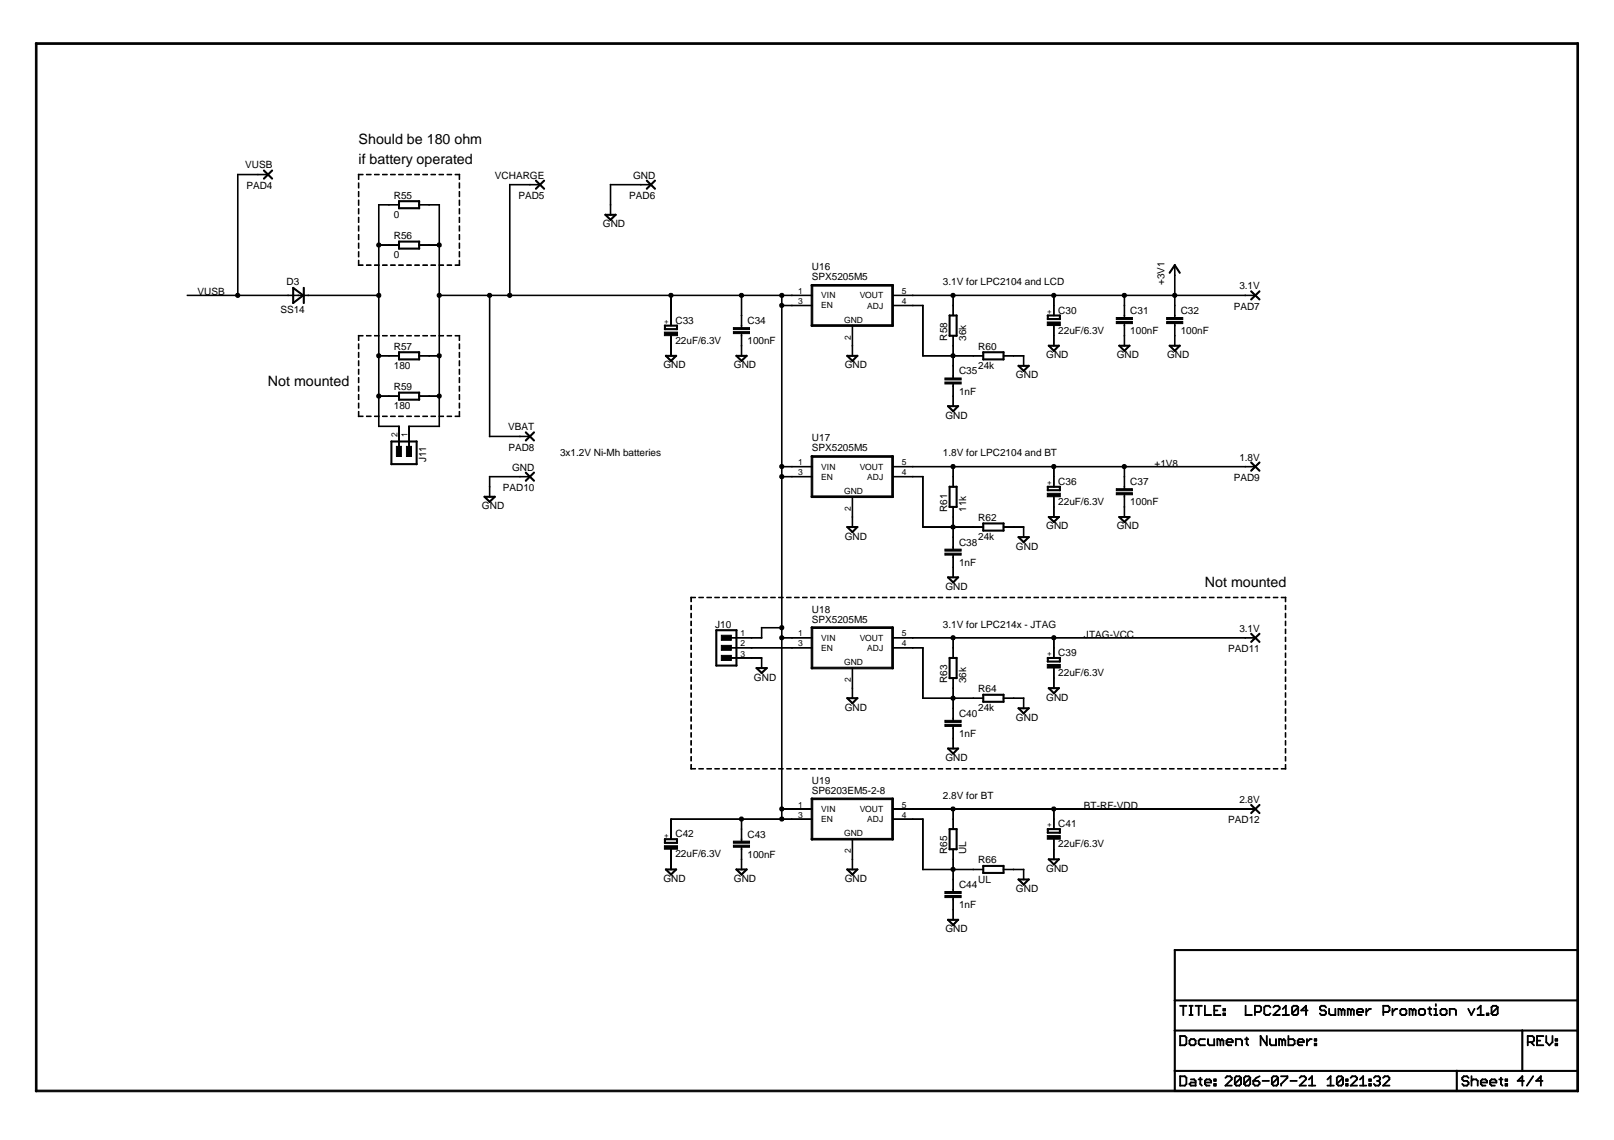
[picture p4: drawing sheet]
<svg xmlns="http://www.w3.org/2000/svg" width="297mm" height="210mm" viewBox="0 0 297 210" stroke-linecap="round" stroke-linejoin="round" font-family="sans-serif">
<defs><g id="words">
<g font-size="2.6">
<text x="66" y="26.6">Should be 180 ohm</text>
<text x="66" y="30.3">if battery operated</text>
<text x="49.3" y="71.1">Not mounted</text>
<text x="221.8" y="108.2">Not mounted</text>
</g>
<g font-size="1.8">
<text x="45.1" y="31">VUSB</text>
<text x="45.3" y="34.8">PAD4</text>
<text x="91.1" y="32.9">VCHARGE</text>
<text x="116.5" y="32.9">GND</text>
<text x="72.5" y="40.1">0</text>
<text x="72.5" y="36.6">R55</text>
<text x="95.4" y="36.6">PAD5</text>
<text x="111" y="41.9">GND</text>
<text x="115.8" y="36.6">PAD6</text>
<text x="72.5" y="47.5">0</text>
<text x="72.5" y="44">R56</text>
<text x="52.7" y="52.5">D3</text>
<text x="149.4" y="51.6">SPX5205M5</text>
<text x="149.4" y="49.7">U16</text>
<text x="173.5" y="52.5">3.1V for LPC2104 and LCD</text>
<text x="214.3" y="52.5" transform="rotate(-90 214.3 52.5)">+3V1</text>
<text x="228.1" y="53.3">3.1V</text>
<text x="36.3" y="54.4">VUSB</text>
<text x="51.6" y="57.7">SS14</text>
<text x="124.3" y="59.6">C33</text>
<text x="137.6" y="59.7">C34</text>
<text x="194.8" y="57.7">C30</text>
<text x="208" y="57.8">C31</text>
<text x="217.3" y="57.8">C32</text>
<text x="227.1" y="57">PAD7</text>
<text x="72.5" y="64.4">R57</text>
<text x="124.3" y="63.3">22uF/6.3V</text>
<text x="137.6" y="63.4">100nF</text>
<text x="174.3" y="62.7" transform="rotate(-90 174.3 62.7)">R58</text>
<text x="177.8" y="62.7" transform="rotate(-90 177.8 62.7)">36k</text>
<text x="180" y="64.4">R60</text>
<text x="192.5" y="66">GND</text>
<text x="194.8" y="61.4">22uF/6.3V</text>
<text x="205.5" y="66">GND</text>
<text x="208" y="61.5">100nF</text>
<text x="214.8" y="66">GND</text>
<text x="217.3" y="61.5">100nF</text>
<text x="72.5" y="67.9">180</text>
<text x="72.5" y="71.8">R59</text>
<text x="122.1" y="67.8">GND</text>
<text x="135.1" y="67.8">GND</text>
<text x="155.5" y="67.8">GND</text>
<text x="176.5" y="68.9">C35</text>
<text x="180" y="67.9">24k</text>
<text x="187" y="69.7">GND</text>
<text x="72.5" y="75.3">180</text>
<text x="174" y="77.1">GND</text>
<text x="176.5" y="72.6">1nF</text>
<text x="93.5" y="79.2">VBAT</text>
<text x="93.6" y="83">PAD8</text>
<text x="149.4" y="83.1">SPX5205M5</text>
<text x="149.4" y="81.3">U17</text>
<text x="78.4" y="85.2" transform="rotate(-90 78.4 85.2)">J11</text>
<text x="94.3" y="86.6">GND</text>
<text x="103.1" y="84.1">3x1.2V Ni-Mh batteries</text>
<text x="173.5" y="84.1">1.8V for LPC2104 and BT</text>
<text x="194.8" y="89.3">C36</text>
<text x="208" y="89.3">C37</text>
<text x="212.5" y="85.9">+1V8</text>
<text x="227.1" y="88.6">PAD9</text>
<text x="228.1" y="84.8">1.8V</text>
<text x="88.7" y="93.8">GND</text>
<text x="92.5" y="90.4">PAD10</text>
<text x="174.3" y="94.3" transform="rotate(-90 174.3 94.3)">R61</text>
<text x="177.8" y="94.3" transform="rotate(-90 177.8 94.3)">11k</text>
<text x="180" y="95.9">R62</text>
<text x="194.8" y="93">22uF/6.3V</text>
<text x="208" y="93">100nF</text>
<text x="155.5" y="99.4">GND</text>
<text x="176.5" y="100.5">C38</text>
<text x="180" y="99.4">24k</text>
<text x="187" y="101.2">GND</text>
<text x="192.5" y="97.5">GND</text>
<text x="205.5" y="97.5">GND</text>
<text x="176.5" y="104.2">1nF</text>
<text x="149.4" y="112.8">U18</text>
<text x="174" y="108.6">GND</text>
<text x="131.6" y="115.6">J10</text>
<text x="149.4" y="114.6">SPX5205M5</text>
<text x="173.5" y="115.6">3.1V for LPC214x - JTAG</text>
<text x="199.5" y="117.4">JTAG-VCC</text>
<text x="228.1" y="116.3">3.1V</text>
<text x="138.8" y="125.3">GND</text>
<text x="174.3" y="125.8" transform="rotate(-90 174.3 125.8)">R63</text>
<text x="177.8" y="125.8" transform="rotate(-90 177.8 125.8)">36k</text>
<text x="194.8" y="124.5">22uF/6.3V</text>
<text x="194.8" y="120.8">C39</text>
<text x="226" y="120.1">PAD11</text>
<text x="155.5" y="130.9">GND</text>
<text x="176.5" y="132">C40</text>
<text x="180" y="127.5">R64</text>
<text x="180" y="131">24k</text>
<text x="192.5" y="129">GND</text>
<text x="176.5" y="135.7">1nF</text>
<text x="187" y="132.7">GND</text>
<text x="174" y="140.1">GND</text>
<text x="149.4" y="146.2">SP6203EM5-2-8</text>
<text x="149.4" y="144.3">U19</text>
<text x="173.5" y="147.1">2.8V for BT</text>
<text x="199.5" y="148.9">BT-RF-VDD</text>
<text x="228.1" y="147.8">2.8V</text>
<text x="124.3" y="154.2">C42</text>
<text x="137.6" y="154.2">C43</text>
<text x="194.8" y="152.3">C41</text>
<text x="226" y="151.6">PAD12</text>
<text x="124.3" y="157.9">22uF/6.3V</text>
<text x="137.6" y="157.9">100nF</text>
<text x="174.3" y="157.3" transform="rotate(-90 174.3 157.3)">R65</text>
<text x="177.8" y="157.3" transform="rotate(-90 177.8 157.3)">UL</text>
<text x="180" y="159">R66</text>
<text x="192.5" y="160.5">GND</text>
<text x="194.8" y="156">22uF/6.3V</text>
<text x="122.1" y="162.4">GND</text>
<text x="135.1" y="162.4">GND</text>
<text x="155.5" y="162.4">GND</text>
<text x="176.5" y="163.5">C44</text>
<text x="176.5" y="167.2">1nF</text>
<text x="180" y="162.5">UL</text>
<text x="187" y="164.3">GND</text>
<text x="174" y="171.7">GND</text>
</g>
<g font-size="1.6">
<text x="146.9" y="54.1">1</text>
<text x="146.9" y="56">3</text>
<text x="151.1" y="54.9">VIN</text>
<text x="151.1" y="56.8">EN</text>
<text x="155.4" y="59.4">GND</text>
<text x="158.2" y="54.9">VOUT</text>
<text x="159.6" y="56.8">ADJ</text>
<text x="166" y="56">4</text>
<text x="166" y="54.1">5</text>
<text x="156.6" y="62.5" transform="rotate(-90 156.6 62.5)">2</text>
<text x="73.1" y="80.5" transform="rotate(-90 73.1 80.5)">2</text>
<text x="75" y="80.5" transform="rotate(-90 75 80.5)">1</text>
<text x="146.9" y="85.6">1</text>
<text x="146.9" y="87.5">3</text>
<text x="151.1" y="86.5">VIN</text>
<text x="151.1" y="88.3">EN</text>
<text x="158.2" y="86.5">VOUT</text>
<text x="159.6" y="88.3">ADJ</text>
<text x="166" y="87.5">4</text>
<text x="166" y="85.6">5</text>
<text x="155.4" y="90.9">GND</text>
<text x="156.6" y="94" transform="rotate(-90 156.6 94)">2</text>
<text x="136.3" y="117.2">1</text>
<text x="136.3" y="119">2</text>
<text x="146.9" y="117.2">1</text>
<text x="146.9" y="119">3</text>
<text x="151.1" y="118">VIN</text>
<text x="151.1" y="119.8">EN</text>
<text x="158.2" y="118">VOUT</text>
<text x="159.6" y="119.8">ADJ</text>
<text x="166" y="119">4</text>
<text x="166" y="117.2">5</text>
<text x="136.3" y="120.9">3</text>
<text x="155.4" y="122.4">GND</text>
<text x="156.6" y="125.6" transform="rotate(-90 156.6 125.6)">2</text>
<text x="146.9" y="148.7">1</text>
<text x="151.1" y="149.5">VIN</text>
<text x="158.2" y="149.5">VOUT</text>
<text x="166" y="148.7">5</text>
<text x="146.9" y="150.5">3</text>
<text x="151.1" y="151.4">EN</text>
<text x="155.4" y="154">GND</text>
<text x="159.6" y="151.4">ADJ</text>
<text x="166" y="150.5">4</text>
<text x="156.6" y="157.1" transform="rotate(-90 156.6 157.1)">2</text>
</g>
<g font-size="1.3">
<text x="123.1" y="59.6" transform="rotate(-90 123.1 59.6)">+</text>
<text x="193.5" y="57.8" transform="rotate(-90 193.5 57.8)">+</text>
<text x="193.5" y="89.3" transform="rotate(-90 193.5 89.3)">+</text>
<text x="193.5" y="120.8" transform="rotate(-90 193.5 120.8)">+</text>
<text x="123.1" y="154.2" transform="rotate(-90 123.1 154.2)">+</text>
<text x="193.5" y="152.4" transform="rotate(-90 193.5 152.4)">+</text>
</g>
</g></defs>
<g fill="#000" stroke="#000" stroke-width=".18">
<path d="M6.5 8l283.9-.1 .1 .2-283.9 .1z" fill-rule="evenodd"/>
<path d="M43.7 32.1l3.8 .1z" fill-rule="evenodd"/>
<path d="M47.4 32.1l2 .1z" fill-rule="evenodd"/>
<path d="M48.6 31.3l1.5 1.5v.2l-1.6-1.5z" fill-rule="evenodd"/>
<path d="M48.5 32.8l1.5-1.5 .2 .1-1.6 1.6z" fill-rule="evenodd"/>
<path d="M66 32.1h.1l-.1 .9z" fill-rule="evenodd"/>
<path d="M66 33.7h.1l-.1 .9z" fill-rule="evenodd"/>
<path d="M66 35.3h.1l-.1 .9z" fill-rule="evenodd"/>
<path d="M66 36.9h.1l-.1 .9z" fill-rule="evenodd"/>
<path d="M66 38.4h.1l-.1 1z" fill-rule="evenodd"/>
<path d="M66 32.1l.8 .1z" fill-rule="evenodd"/>
<path d="M67.4 32.1l.9 .1z" fill-rule="evenodd"/>
<path d="M68.9 32.1l.9 .1z" fill-rule="evenodd"/>
<path d="M70.4 32.1l.9 .1z" fill-rule="evenodd"/>
<path d="M69.7 37.7h1.9l-1.9 .1z" fill-rule="evenodd"/>
<path d="M71.9 32.1l.8 .1z" fill-rule="evenodd"/>
<path d="M71.5 37.7h2l-2 .1z" fill-rule="evenodd"/>
<path d="M73.4 37h.1v1.4h-.2z" fill-rule="evenodd"/>
<path d="M73.4 32.1l.8 .1z" fill-rule="evenodd"/>
<path d="M74.8 32.1l.9 .1z" fill-rule="evenodd"/>
<path d="M76.3 32.1l.9 .1z" fill-rule="evenodd"/>
<path d="M73.4 38.2h3.8v.2h-3.8z" fill-rule="evenodd"/>
<path d="M73.4 37h3.8v.1h-3.8z" fill-rule="evenodd"/>
<path d="M77.1 37h.1v1.4h-.2z" fill-rule="evenodd"/>
<path d="M77.8 32.1l.9 .1z" fill-rule="evenodd"/>
<path d="M77.1 37.7h1.9l-1.9 .1z" fill-rule="evenodd"/>
<path d="M79.3 32.1l.9 .1z" fill-rule="evenodd"/>
<path d="M78.9 37.7h2l-2 .1z" fill-rule="evenodd"/>
<path d="M80.8 32.1l.8 .1z" fill-rule="evenodd"/>
<path d="M82.3 32.1l.8 .1z" fill-rule="evenodd"/>
<path d="M84.5 38.4h.1v1z" fill-rule="evenodd"/>
<path d="M84.5 36.9h.1v.9z" fill-rule="evenodd"/>
<path d="M84.5 35.3h.1v.9z" fill-rule="evenodd"/>
<path d="M84.5 33.7h.1v.9z" fill-rule="evenodd"/>
<path d="M84.5 32.1h.1v.9z" fill-rule="evenodd"/>
<path d="M83.8 32.1l.8 .1z" fill-rule="evenodd"/>
<path d="M93.8 34h3.8z" fill-rule="evenodd"/>
<path d="M97.5 34h1.9z" fill-rule="evenodd"/>
<path d="M98.6 33.2l1.6 1.5v.1l-1.6-1.5z" fill-rule="evenodd"/>
<path d="M98.6 34.7l1.5-1.5h.1l-1.5 1.6z" fill-rule="evenodd"/>
<path d="M112.3 34l.1 3.8z" fill-rule="evenodd"/>
<path d="M112.3 37.7l.1 1.9z" fill-rule="evenodd"/>
<path d="M111.4 39.5h1.9l.1 .1h-2z" fill-rule="evenodd"/>
<path d="M112.3 40.4l1-.9h.1l-1 1.1z" fill-rule="evenodd"/>
<path d="M112.3 34h5.7l-5.7 .1z" fill-rule="evenodd"/>
<path d="M117.9 34h1.9l-1.9 .1z" fill-rule="evenodd"/>
<path d="M119 33.2l1.6 1.5v.1l-1.6-1.5z" fill-rule="evenodd"/>
<path d="M119 34.7l1.5-1.5h.1l-1.5 1.6z" fill-rule="evenodd"/>
<path d="M34.4 54.4h9.4z" fill-rule="evenodd"/>
<path d="M43.7 32.1h.1v22.3z" fill-rule="evenodd"/>
<path d="M43.7 54.4h9.4z" fill-rule="evenodd"/>
<path d="M53.9 53h.2l-.1 2.9-.1-.1z" fill-rule="evenodd"/>
<path d="M53 54.4h1.9z" fill-rule="evenodd"/>
<path d="M53.9 55.8l1.9-1.5 .1 .1-1.9 1.5z" fill-rule="evenodd"/>
<path d="M53.9 53l.1-.1 1.9 1.5-.1 .1z" fill-rule="evenodd"/>
<path d="M55.8 53h.2l-.1 2.9-.1-.1z" fill-rule="evenodd"/>
<path d="M54.8 54.4h2z" fill-rule="evenodd"/>
<path d="M66 40h.1l-.1 1z" fill-rule="evenodd"/>
<path d="M66 41.6h.1l-.1 .9z" fill-rule="evenodd"/>
<path d="M66 43.2h.1l-.1 .9z" fill-rule="evenodd"/>
<path d="M66 44.7v1z" fill-rule="evenodd"/>
<path d="M66 46.4h.1l-.1 .9z" fill-rule="evenodd"/>
<path d="M66 47.9h.1l-.1 1z" fill-rule="evenodd"/>
<path d="M66 48.8l.8 .1z" fill-rule="evenodd"/>
<path d="M67.4 48.8l.9 .1z" fill-rule="evenodd"/>
<path d="M69.7 45.1v9.3z" fill-rule="evenodd"/>
<path d="M69.7 37.7v7.5z" fill-rule="evenodd"/>
<path d="M56.7 54.4h13.1z" fill-rule="evenodd"/>
<path d="M68.9 48.8l.9 .1z" fill-rule="evenodd"/>
<path d="M70.4 48.8l.9 .1z" fill-rule="evenodd"/>
<path d="M69.7 45.1h1.9l-1.9 .1z" fill-rule="evenodd"/>
<path d="M71.9 48.8l.8 .1z" fill-rule="evenodd"/>
<path d="M71.5 45.1h2l-2 .1z" fill-rule="evenodd"/>
<path d="M73.4 44.4h.1v1.5l-.2-.1z" fill-rule="evenodd"/>
<path d="M73.4 48.8l.8 .1z" fill-rule="evenodd"/>
<path d="M74.8 48.8l.9 .1z" fill-rule="evenodd"/>
<path d="M76.3 48.8l.9 .1z" fill-rule="evenodd"/>
<path d="M73.4 45.7h3.8v.1l-3.8 .1z" fill-rule="evenodd"/>
<path d="M73.4 44.4h3.8v.1l-3.8 .1z" fill-rule="evenodd"/>
<path d="M77.1 44.4h.1v1.5l-.2-.1z" fill-rule="evenodd"/>
<path d="M77.8 48.8l.9 .1z" fill-rule="evenodd"/>
<path d="M77.1 45.1h1.9l-1.9 .1z" fill-rule="evenodd"/>
<path d="M79.3 48.8l.9 .1z" fill-rule="evenodd"/>
<path d="M80.8 45.1l.1 9.3z" fill-rule="evenodd"/>
<path d="M78.9 45.1h2l-2 .1z" fill-rule="evenodd"/>
<path d="M80.8 37.7l.1 7.5z" fill-rule="evenodd"/>
<path d="M80.8 48.8l.8 .1z" fill-rule="evenodd"/>
<path d="M82.3 48.8l.8 .1z" fill-rule="evenodd"/>
<path d="M83.8 48.8l.8 .1z" fill-rule="evenodd"/>
<path d="M84.5 47.9h.1v1z" fill-rule="evenodd"/>
<path d="M84.5 46.4h.1v.9z" fill-rule="evenodd"/>
<path d="M84.5 44.7l.1 1z" fill-rule="evenodd"/>
<path d="M84.5 43.2h.1v.9z" fill-rule="evenodd"/>
<path d="M84.5 41.6h.1v.9z" fill-rule="evenodd"/>
<path d="M84.5 40h.1v1z" fill-rule="evenodd"/>
<path d="M80.8 54.4h9.4z" fill-rule="evenodd"/>
<path d="M90.1 54.4h3.8z" fill-rule="evenodd"/>
<path d="M93.8 34h.1l-.1 20.4z" fill-rule="evenodd"/>
<path d="M111.4 39.5l1 .9v.2l-1-1z" fill-rule="evenodd"/>
<path d="M93.8 54.4h29.7z" fill-rule="evenodd"/>
<path d="M123.4 54.4h.1v3.7z" fill-rule="evenodd"/>
<path d="M123.4 58.1h.1v1.9z" fill-rule="evenodd"/>
<path d="M122.3 59.9h2.3l.1 .1h-2.4z" fill-rule="evenodd"/>
<path d="M123.4 54.4h13.1z" fill-rule="evenodd"/>
<path d="M136.4 54.4h.1v3.7z" fill-rule="evenodd"/>
<path d="M136.4 58.1h.1v1.9z" fill-rule="evenodd"/>
<path d="M143.8 54.4h.1v1.9z" fill-rule="evenodd"/>
<path d="M136.4 54.4h7.5z" fill-rule="evenodd"/>
<path d="M143.8 54.4h2z" fill-rule="evenodd"/>
<path d="M143.8 56.2l2 .1z" fill-rule="evenodd"/>
<path d="M145.7 54.4h3.8z" fill-rule="evenodd"/>
<path d="M145.7 56.2l3.8 .1z" fill-rule="evenodd"/>
<path d="M149.3 52.5l15-.1 .1 .2-15 .1z" fill-rule="evenodd"/>
<path d="M164.2 54.4h3.8z" fill-rule="evenodd"/>
<path d="M164.2 56.2l3.8 .1z" fill-rule="evenodd"/>
<path d="M167.9 56.2l2 .1z" fill-rule="evenodd"/>
<path d="M167.9 54.4h7.6z" fill-rule="evenodd"/>
<path d="M175.4 54.4h.1l-.1 1.9z" fill-rule="evenodd"/>
<path d="M175.4 56.2h.1l-.1 1.9z" fill-rule="evenodd"/>
<path d="M174.7 58h1.4v.1l-1.4 .1z" fill-rule="evenodd"/>
<path d="M192.7 59.3h2.4v.6h-2.4z" fill-rule="evenodd"/>
<path d="M192.8 58l.1 .1v.7h-.2z" fill-rule="evenodd"/>
<path d="M175.4 54.4h18.6z" fill-rule="evenodd"/>
<path d="M193.9 54.4h.1v1.9z" fill-rule="evenodd"/>
<path d="M193.9 56.2h.1v1.9z" fill-rule="evenodd"/>
<path d="M192.8 58.7h2.3l.1 .1h-2.4z" fill-rule="evenodd"/>
<path d="M195 58l.2 .1-.1 .7h-.1z" fill-rule="evenodd"/>
<path d="M192.8 58h2.3l.1 .1-2.4 .1z" fill-rule="evenodd"/>
<path d="M205.4 59.2h3v.4h-3z" fill-rule="evenodd"/>
<path d="M205.4 58.5h3v.3h-3z" fill-rule="evenodd"/>
<path d="M193.9 54.4h13.1z" fill-rule="evenodd"/>
<path d="M206.9 54.3l.1 2z" fill-rule="evenodd"/>
<path d="M206.9 56.2l.1 1.9z" fill-rule="evenodd"/>
<path d="M206.9 58l.1 .5z" fill-rule="evenodd"/>
<path d="M206.9 59.5l.1 .5z" fill-rule="evenodd"/>
<path d="M214.7 59.2h3v.4h-3z" fill-rule="evenodd"/>
<path d="M214.7 58.5h3v.3h-3z" fill-rule="evenodd"/>
<path d="M216.2 48.7l.1 .2-1.1 1.4v-.1z" fill-rule="evenodd"/>
<path d="M206.9 54.3l9.4 .1h-9.4z" fill-rule="evenodd"/>
<path d="M216.2 54.4h.1l-.1 1.9z" fill-rule="evenodd"/>
<path d="M216.2 50.7h.1l-.1 3.7z" fill-rule="evenodd"/>
<path d="M216.2 56.2h.1l-.1 1.9z" fill-rule="evenodd"/>
<path d="M216.2 58.1h.1l-.1 .4z" fill-rule="evenodd"/>
<path d="M216.2 59.6h.1l-.1 .4z" fill-rule="evenodd"/>
<path d="M216.2 48.8h.1l-.1 1.9z" fill-rule="evenodd"/>
<path d="M216.2 48.7l1 1.5-.1 .1-1-1.4z" fill-rule="evenodd"/>
<path d="M216.2 54.4h13z" fill-rule="evenodd"/>
<path d="M229.1 54.4h2z" fill-rule="evenodd"/>
<path d="M230.2 53.6h.1l1.6 1.6h-.1z" fill-rule="evenodd"/>
<path d="M230.2 55.1l1.6-1.5h.1l-1.6 1.6z" fill-rule="evenodd"/>
<path d="M66 75.8h.1l-.1 .9z" fill-rule="evenodd"/>
<path d="M66 74.2h.1l-.1 .9z" fill-rule="evenodd"/>
<path d="M66 72.7h.1l-.1 .9z" fill-rule="evenodd"/>
<path d="M66 71.1v.9z" fill-rule="evenodd"/>
<path d="M66 69.6h.1l-.1 .9z" fill-rule="evenodd"/>
<path d="M66 68h.1l-.1 .9z" fill-rule="evenodd"/>
<path d="M66 66.4h.1l-.1 1z" fill-rule="evenodd"/>
<path d="M66 64.9v.9z" fill-rule="evenodd"/>
<path d="M66 63.3h.1l-.1 .9z" fill-rule="evenodd"/>
<path d="M66 61.8h.1l-.1 .9z" fill-rule="evenodd"/>
<path d="M66 61.8h.8z" fill-rule="evenodd"/>
<path d="M66 76.6l.8 .1z" fill-rule="evenodd"/>
<path d="M67.4 61.8h.9z" fill-rule="evenodd"/>
<path d="M67.4 76.6l.9 .1z" fill-rule="evenodd"/>
<path d="M69.7 65.5h.1l-.1 7.5z" fill-rule="evenodd"/>
<path d="M69.7 54.4h.1l-.1 11.2z" fill-rule="evenodd"/>
<path d="M69.7 72.9h.1l-.1 5.6z" fill-rule="evenodd"/>
<path d="M68.9 61.8h.9z" fill-rule="evenodd"/>
<path d="M68.9 76.6l.9 .1z" fill-rule="evenodd"/>
<path d="M70.4 61.8h.9z" fill-rule="evenodd"/>
<path d="M70.4 76.6l.9 .1z" fill-rule="evenodd"/>
<path d="M69.7 72.9l1.9 .1z" fill-rule="evenodd"/>
<path d="M69.7 65.5l1.9 .1z" fill-rule="evenodd"/>
<path d="M71.9 61.8h.8z" fill-rule="evenodd"/>
<path d="M71.9 76.6l.8 .1z" fill-rule="evenodd"/>
<path d="M69.7 78.5h3.8z" fill-rule="evenodd"/>
<path d="M71.5 65.5l2 .1h-2z" fill-rule="evenodd"/>
<path d="M71.5 72.9l2 .1z" fill-rule="evenodd"/>
<path d="M73.3 64.8h.2v1.5l-.2-.1z" fill-rule="evenodd"/>
<path d="M73.3 72.3h.2v1.4l-.2-.1z" fill-rule="evenodd"/>
<path d="M73.4 61.8h.8z" fill-rule="evenodd"/>
<path d="M73.4 76.6l.8 .1z" fill-rule="evenodd"/>
<path d="M74.8 61.8h.9z" fill-rule="evenodd"/>
<path d="M74.8 76.6l.9 .1z" fill-rule="evenodd"/>
<path d="M76.3 61.8h.9z" fill-rule="evenodd"/>
<path d="M76.3 76.6l.9 .1z" fill-rule="evenodd"/>
<path d="M73.3 66.1h3.9v.1l-3.8 .1z" fill-rule="evenodd"/>
<path d="M73.3 64.8h3.9v.1l-3.8 .1z" fill-rule="evenodd"/>
<path d="M77 64.8h.2v1.5l-.2-.1z" fill-rule="evenodd"/>
<path d="M73.3 73.6l3.9-.1v.1l-3.8 .1z" fill-rule="evenodd"/>
<path d="M73.3 72.3l3.9-.1v.1l-3.8 .1z" fill-rule="evenodd"/>
<path d="M77 72.3h.2v1.4l-.2-.1z" fill-rule="evenodd"/>
<path d="M77.8 61.8h.9z" fill-rule="evenodd"/>
<path d="M77.8 76.6l.9 .1z" fill-rule="evenodd"/>
<path d="M77.1 65.5l1.9 .1z" fill-rule="evenodd"/>
<path d="M77.1 72.9l1.9 .1z" fill-rule="evenodd"/>
<path d="M79.3 61.8h.9z" fill-rule="evenodd"/>
<path d="M79.3 76.6l.9 .1z" fill-rule="evenodd"/>
<path d="M78.9 72.9l2 .1h-2z" fill-rule="evenodd"/>
<path d="M80.8 65.5h.1v7.5z" fill-rule="evenodd"/>
<path d="M78.9 65.5l2 .1z" fill-rule="evenodd"/>
<path d="M80.8 54.4h.1v11.2z" fill-rule="evenodd"/>
<path d="M75.2 78.4l5.7 .1h-5.7z" fill-rule="evenodd"/>
<path d="M80.8 72.9h.1v5.6z" fill-rule="evenodd"/>
<path d="M80.8 61.8h.8z" fill-rule="evenodd"/>
<path d="M80.8 76.6l.8 .1z" fill-rule="evenodd"/>
<path d="M82.3 61.8h.8z" fill-rule="evenodd"/>
<path d="M82.3 76.6l.8 .1z" fill-rule="evenodd"/>
<path d="M83.8 61.8h.8z" fill-rule="evenodd"/>
<path d="M84.5 61.8h.1v.9z" fill-rule="evenodd"/>
<path d="M84.5 63.3h.1v.9z" fill-rule="evenodd"/>
<path d="M84.5 64.9l.1 .9z" fill-rule="evenodd"/>
<path d="M84.5 66.4h.1v1z" fill-rule="evenodd"/>
<path d="M84.5 68h.1v.9z" fill-rule="evenodd"/>
<path d="M84.5 69.6h.1v.9z" fill-rule="evenodd"/>
<path d="M84.5 71.1l.1 .9z" fill-rule="evenodd"/>
<path d="M84.5 72.7h.1v.9z" fill-rule="evenodd"/>
<path d="M84.5 74.2h.1v.9z" fill-rule="evenodd"/>
<path d="M84.5 75.8h.1v.9z" fill-rule="evenodd"/>
<path d="M83.8 76.6l.8 .1z" fill-rule="evenodd"/>
<path d="M96.7 81l1.5-1.5 .2 .1-1.6 1.6z" fill-rule="evenodd"/>
<path d="M122.3 61.2h2.4v.6h-2.4z" fill-rule="evenodd"/>
<path d="M122.3 59.9h.2l-.1 .8-.1-.1z" fill-rule="evenodd"/>
<path d="M123.4 61.8h.1v1.9z" fill-rule="evenodd"/>
<path d="M123.4 63.6h.1v2z" fill-rule="evenodd"/>
<path d="M122.5 65.4l1.1 1-.1 .1-1-.9z" fill-rule="evenodd"/>
<path d="M122.5 65.4h2v.2h-2z" fill-rule="evenodd"/>
<path d="M123.4 66.4l1-1 .1 .1-1 1z" fill-rule="evenodd"/>
<path d="M122.3 60.5h2.3l.1 .1-2.4 .1z" fill-rule="evenodd"/>
<path d="M124.6 59.9h.1l-.1 .8-.1-.1z" fill-rule="evenodd"/>
<path d="M135 61.1h2.9v.3h-2.9z" fill-rule="evenodd"/>
<path d="M135 60.3h2.9v.4h-2.9z" fill-rule="evenodd"/>
<path d="M136.4 61.8h.1v1.9z" fill-rule="evenodd"/>
<path d="M136.4 59.9h.1v.5z" fill-rule="evenodd"/>
<path d="M136.4 61.4h.1v.5z" fill-rule="evenodd"/>
<path d="M136.4 63.6h.1v2z" fill-rule="evenodd"/>
<path d="M135.4 65.5l.2-.1 1 1.1h-.2z" fill-rule="evenodd"/>
<path d="M135.4 65.5l2-.1 .1 .2h-2z" fill-rule="evenodd"/>
<path d="M136.4 66.4l1-1 .1 .1-1 1z" fill-rule="evenodd"/>
<path d="M149.3 52.5h.3l-.1 7.6-.2-.1z" fill-rule="evenodd"/>
<path d="M156.8 59.9h.1v3.8z" fill-rule="evenodd"/>
<path d="M156.8 63.6h.1v2z" fill-rule="evenodd"/>
<path d="M157.7 65.4l.2 .2-1.1 .9v-.1z" fill-rule="evenodd"/>
<path d="M155.8 65.5l.2-.1 1 1.1h-.2z" fill-rule="evenodd"/>
<path d="M155.8 65.5l2-.1 .1 .2h-2z" fill-rule="evenodd"/>
<path d="M149.3 59.9l15-.1 .1 .2-15 .1z" fill-rule="evenodd"/>
<path d="M164.1 52.5h.3l-.1 7.6-.2-.1z" fill-rule="evenodd"/>
<path d="M169.8 56.2h.1v9.4z" fill-rule="evenodd"/>
<path d="M173.9 70.3h3v.4h-3z" fill-rule="evenodd"/>
<path d="M173.9 69.6h3v.4h-3z" fill-rule="evenodd"/>
<path d="M174.7 58l.2 .1-.1 3.8-.1-.1z" fill-rule="evenodd"/>
<path d="M175.4 65.5h.1l-.1 1.9z" fill-rule="evenodd"/>
<path d="M175.4 63.6h.1l-.1 2z" fill-rule="evenodd"/>
<path d="M169.8 65.5l5.7 .1z" fill-rule="evenodd"/>
<path d="M175.4 61.8h.1l-.1 1.9z" fill-rule="evenodd"/>
<path d="M175.4 67.3h.1l-.1 2z" fill-rule="evenodd"/>
<path d="M175.4 71.1h.1l-.1 1.9z" fill-rule="evenodd"/>
<path d="M175.4 69.2h.1l-.1 .5z" fill-rule="evenodd"/>
<path d="M175.4 70.7h.1l-.1 .4z" fill-rule="evenodd"/>
<path d="M175.4 72.9h.1l-.1 1.9z" fill-rule="evenodd"/>
<path d="M176.3 74.7l.1 .1-1 1-.1-.1z" fill-rule="evenodd"/>
<path d="M174.5 74.7l1 .9-.1 .2-1-.9z" fill-rule="evenodd"/>
<path d="M176 58l.1 .1v3.8l-.1-.1z" fill-rule="evenodd"/>
<path d="M174.7 61.7h1.4v.1l-1.4 .1z" fill-rule="evenodd"/>
<path d="M174.5 74.7h1.9v.1l-1.9 .1z" fill-rule="evenodd"/>
<path d="M175.4 65.5l3.8 .1z" fill-rule="evenodd"/>
<path d="M179.1 65.5l1.9 .1z" fill-rule="evenodd"/>
<path d="M180.9 64.8h.2l-.1 1.5-.1-.1z" fill-rule="evenodd"/>
<path d="M180.9 66.1h3.8l.1 .1-3.9 .1z" fill-rule="evenodd"/>
<path d="M180.9 64.8h3.8l.1 .1-3.9 .1z" fill-rule="evenodd"/>
<path d="M184.6 64.8h.2l-.1 1.5-.1-.1z" fill-rule="evenodd"/>
<path d="M184.6 65.5l2 .1z" fill-rule="evenodd"/>
<path d="M186.5 65.5l1.9 .1z" fill-rule="evenodd"/>
<path d="M188.3 65.5h.1v1.9z" fill-rule="evenodd"/>
<path d="M187.4 67.3h.1l1 1-.1 .1z" fill-rule="evenodd"/>
<path d="M187.4 67.3h2v.1l-2 .1z" fill-rule="evenodd"/>
<path d="M188.3 68.2l1-.9h.1l-1 1.1z" fill-rule="evenodd"/>
<path d="M193.9 59.9h.1v2z" fill-rule="evenodd"/>
<path d="M193.9 61.8h.1v1.9z" fill-rule="evenodd"/>
<path d="M194.8 63.6l.2 .1-1.1 1v-.1z" fill-rule="evenodd"/>
<path d="M193 63.6l1.1 1-.1 .1-1.1-1z" fill-rule="evenodd"/>
<path d="M193 63.6h1.9l.1 .1-2 .1z" fill-rule="evenodd"/>
<path d="M206.9 61.8l.1 1.9z" fill-rule="evenodd"/>
<path d="M206.9 59.9l.1 2z" fill-rule="evenodd"/>
<path d="M206 63.6l1 1v.1l-1.1-1z" fill-rule="evenodd"/>
<path d="M206 63.6h1.9l.1 .1-2 .1z" fill-rule="evenodd"/>
<path d="M206.8 64.6l1-1h.2l-1 1.1z" fill-rule="evenodd"/>
<path d="M216.2 61.8h.1l-.1 1.9z" fill-rule="evenodd"/>
<path d="M216.2 59.9h.1l-.1 2z" fill-rule="evenodd"/>
<path d="M217 63.6l.2 .1-1 1-.1-.1z" fill-rule="evenodd"/>
<path d="M215.2 63.6l1.1 1-.1 .1-1-1z" fill-rule="evenodd"/>
<path d="M215.2 63.6h1.9l.1 .1-2 .1z" fill-rule="evenodd"/>
<path d="M71.9 81.3h.2v4.3l-.2-.1z" fill-rule="evenodd"/>
<path d="M73 82.2h.9v1.9h-.9z" fill-rule="evenodd"/>
<path d="M73.4 78.5h.1v3.8z" fill-rule="evenodd"/>
<path d="M74.8 82.2h.9v1.9h-.9z" fill-rule="evenodd"/>
<path d="M75.2 78.4l.1 3.9z" fill-rule="evenodd"/>
<path d="M71.9 81.3l4.8-.1 .1 .1-4.8 .1z" fill-rule="evenodd"/>
<path d="M72 85.4h4.7l.1 .1-4.8 .1z" fill-rule="evenodd"/>
<path d="M76.6 81.3h.2l-.1 4.3-.1-.1z" fill-rule="evenodd"/>
<path d="M90.1 87.7v2z" fill-rule="evenodd"/>
<path d="M90.1 54.4h.1l-.1 26z" fill-rule="evenodd"/>
<path d="M90.1 89.6v1.9z" fill-rule="evenodd"/>
<path d="M89.2 91.4l1 .9-.1 .2-1-1z" fill-rule="evenodd"/>
<path d="M89.2 91.4h1.9v.1l-1.9 .1z" fill-rule="evenodd"/>
<path d="M90 92.3l1-.9h.1l-1 1.1z" fill-rule="evenodd"/>
<path d="M90.1 87.7l5.6 .1h-5.6z" fill-rule="evenodd"/>
<path d="M90.1 80.3l5.6 .1z" fill-rule="evenodd"/>
<path d="M95.6 80.3l2 .1z" fill-rule="evenodd"/>
<path d="M95.6 87.7l2 .1h-2z" fill-rule="evenodd"/>
<path d="M96.7 79.5l1.6 1.5v.2l-1.6-1.5z" fill-rule="evenodd"/>
<path d="M96.7 86.9l1.6 1.5v.2l-1.6-1.5z" fill-rule="evenodd"/>
<path d="M96.7 88.4l1.5-1.5 .2 .1-1.6 1.6z" fill-rule="evenodd"/>
<path d="M143.8 56.2h.1v29.8z" fill-rule="evenodd"/>
<path d="M143.8 85.9h.1v1.9z" fill-rule="evenodd"/>
<path d="M143.8 85.9l2 .1z" fill-rule="evenodd"/>
<path d="M143.8 87.7l2 .1z" fill-rule="evenodd"/>
<path d="M145.7 85.9l3.8 .1z" fill-rule="evenodd"/>
<path d="M145.7 87.7l3.8 .1z" fill-rule="evenodd"/>
<path d="M149.3 84h.3l-.1 7.6-.2-.1z" fill-rule="evenodd"/>
<path d="M156.8 91.4h.1v3.8z" fill-rule="evenodd"/>
<path d="M156.8 95.2h.1v1.9z" fill-rule="evenodd"/>
<path d="M157.7 97l.2 .1-1.1 1v-.2z" fill-rule="evenodd"/>
<path d="M155.9 96.9l1 1v.2l-1-1z" fill-rule="evenodd"/>
<path d="M155.9 96.9h1.9l.1 .2h-2z" fill-rule="evenodd"/>
<path d="M149.3 91.4l15-.1 .1 .2-15 .1z" fill-rule="evenodd"/>
<path d="M164.1 84h.3l-.1 7.6-.2-.1z" fill-rule="evenodd"/>
<path d="M149.3 84l15-.1 .1 .2-15 .1z" fill-rule="evenodd"/>
<path d="M164.2 85.9l3.8 .1z" fill-rule="evenodd"/>
<path d="M164.2 87.7l3.8 .1z" fill-rule="evenodd"/>
<path d="M167.9 87.7l2 .1z" fill-rule="evenodd"/>
<path d="M169.8 87.7h.1v9.4z" fill-rule="evenodd"/>
<path d="M174.7 89.5l.2 .1-.1 3.8h-.1z" fill-rule="evenodd"/>
<path d="M167.9 85.9l7.6 .1z" fill-rule="evenodd"/>
<path d="M175.4 85.9h.1l-.1 1.9z" fill-rule="evenodd"/>
<path d="M175.4 97h.1l-.1 2z" fill-rule="evenodd"/>
<path d="M175.4 95.2h.1l-.1 1.9z" fill-rule="evenodd"/>
<path d="M169.8 97l5.7 .1z" fill-rule="evenodd"/>
<path d="M175.4 87.7h.1l-.1 2z" fill-rule="evenodd"/>
<path d="M175.4 93.3h.1l-.1 1.9z" fill-rule="evenodd"/>
<path d="M176 89.6h.1v3.8h-.1z" fill-rule="evenodd"/>
<path d="M174.7 89.5h1.4v.2h-1.4z" fill-rule="evenodd"/>
<path d="M174.7 93.2h1.4v.2h-1.4z" fill-rule="evenodd"/>
<path d="M175.4 97l3.8 .1z" fill-rule="evenodd"/>
<path d="M179.1 97l1.9 .1z" fill-rule="evenodd"/>
<path d="M180.9 96.3l.2 .1-.1 1.4-.1-.1z" fill-rule="evenodd"/>
<path d="M180.9 97.6h3.8l.1 .1-3.9 .1z" fill-rule="evenodd"/>
<path d="M180.9 96.3h3.8l.1 .1-3.9 .1z" fill-rule="evenodd"/>
<path d="M184.6 96.4h.2l-.1 1.4-.1-.1z" fill-rule="evenodd"/>
<path d="M184.6 97l2 .1z" fill-rule="evenodd"/>
<path d="M186.5 97l1.9 .1z" fill-rule="evenodd"/>
<path d="M188.3 97h.1v2z" fill-rule="evenodd"/>
<path d="M187.4 98.9l.1-.1 1 1.1h-.1z" fill-rule="evenodd"/>
<path d="M187.4 98.9l2-.1v.1l-2 .1z" fill-rule="evenodd"/>
<path d="M188.3 99.8l1-1 .1 .1-1 1z" fill-rule="evenodd"/>
<path d="M192.7 90.8h2.4v.7h-2.4z" fill-rule="evenodd"/>
<path d="M192.8 89.5l.1 .1v.8l-.2-.1z" fill-rule="evenodd"/>
<path d="M175.4 85.9l18.6 .1z" fill-rule="evenodd"/>
<path d="M193.9 85.9h.1v1.9z" fill-rule="evenodd"/>
<path d="M193.9 91.4h.1v2z" fill-rule="evenodd"/>
<path d="M193.9 87.7h.1v2z" fill-rule="evenodd"/>
<path d="M193.9 93.3h.1v1.9z" fill-rule="evenodd"/>
<path d="M193 95.1l1 .9v.2l-1-.9z" fill-rule="evenodd"/>
<path d="M193 95.1h1.9l.1 .1-2 .1z" fill-rule="evenodd"/>
<path d="M193.9 96l.9-.9 .2 .1-1 1z" fill-rule="evenodd"/>
<path d="M192.7 90.2h2.4l.1 .1-2.4 .1z" fill-rule="evenodd"/>
<path d="M195 89.6h.2l-.1 .8-.1-.1z" fill-rule="evenodd"/>
<path d="M192.8 89.5h2.3l.1 .2h-2.4z" fill-rule="evenodd"/>
<path d="M205.4 90.7h3v.4h-3z" fill-rule="evenodd"/>
<path d="M205.4 90h3v.4h-3z" fill-rule="evenodd"/>
<path d="M193.9 85.9l13.1 .1z" fill-rule="evenodd"/>
<path d="M206.9 85.9l.1 1.9z" fill-rule="evenodd"/>
<path d="M206.9 87.7l.1 2z" fill-rule="evenodd"/>
<path d="M206.9 91.4l.1 2z" fill-rule="evenodd"/>
<path d="M206.9 89.6l.1 .4z" fill-rule="evenodd"/>
<path d="M206.9 91.1l.1 .4z" fill-rule="evenodd"/>
<path d="M206.9 93.3l.1 1.9z" fill-rule="evenodd"/>
<path d="M206 95.1l1 .9v.2l-1.1-.9z" fill-rule="evenodd"/>
<path d="M206 95.1h1.9l.1 .1-2 .1z" fill-rule="evenodd"/>
<path d="M206.9 96l.9-.9 .2 .1-1 1z" fill-rule="evenodd"/>
<path d="M206.9 85.9l22.3 .1h-22.3z" fill-rule="evenodd"/>
<path d="M229.1 85.9l2 .1z" fill-rule="evenodd"/>
<path d="M230.2 85.1h.1l1.6 1.6-.1 .1z" fill-rule="evenodd"/>
<path d="M230.2 86.6l1.6-1.5h.1l-1.6 1.7z" fill-rule="evenodd"/>
<path d="M127.1 118.8h.2l-.1 .8z" fill-rule="evenodd"/>
<path d="M127.1 117.3h.2l-.1 .9z" fill-rule="evenodd"/>
<path d="M127.1 115.8h.2l-.1 .9z" fill-rule="evenodd"/>
<path d="M127.1 114.4h.2l-.1 .8z" fill-rule="evenodd"/>
<path d="M127.1 112.9h.2l-.1 .8z" fill-rule="evenodd"/>
<path d="M127.1 111.5h.2l-.1 .8z" fill-rule="evenodd"/>
<path d="M127.1 110h.2l-.1 .8z" fill-rule="evenodd"/>
<path d="M127.1 110h.9z" fill-rule="evenodd"/>
<path d="M128.6 110h.9z" fill-rule="evenodd"/>
<path d="M130.1 110h.8z" fill-rule="evenodd"/>
<path d="M131.5 110h.9z" fill-rule="evenodd"/>
<path d="M132.8 117h1.8v.9h-1.8z" fill-rule="evenodd"/>
<path d="M132.8 118.8h1.8v.9h-1.8z" fill-rule="evenodd"/>
<path d="M133 110h.9z" fill-rule="evenodd"/>
<path d="M134.5 110h.8z" fill-rule="evenodd"/>
<path d="M131.8 116h3.8v.1h-3.8z" fill-rule="evenodd"/>
<path d="M136 110h.8z" fill-rule="evenodd"/>
<path d="M137.4 110h.9z" fill-rule="evenodd"/>
<path d="M134.6 117.4l3.8 .1z" fill-rule="evenodd"/>
<path d="M134.6 119.3h3.8z" fill-rule="evenodd"/>
<path d="M138.9 110h.8z" fill-rule="evenodd"/>
<path d="M138.3 117.4l1.9 .1h-1.9z" fill-rule="evenodd"/>
<path d="M140.1 115.5h.1v2z" fill-rule="evenodd"/>
<path d="M140.4 110h.8z" fill-rule="evenodd"/>
<path d="M141.8 110h.9z" fill-rule="evenodd"/>
<path d="M143.8 87.7h.1v27.9z" fill-rule="evenodd"/>
<path d="M143.8 115.5h.1v2z" fill-rule="evenodd"/>
<path d="M140.1 115.5l3.8 .1z" fill-rule="evenodd"/>
<path d="M143.3 110h.8z" fill-rule="evenodd"/>
<path d="M144.8 110h.8z" fill-rule="evenodd"/>
<path d="M138.3 119.3h7.5z" fill-rule="evenodd"/>
<path d="M143.8 117.4l2 .1z" fill-rule="evenodd"/>
<path d="M146.2 110h.9z" fill-rule="evenodd"/>
<path d="M147.7 110h.8z" fill-rule="evenodd"/>
<path d="M145.7 117.4l3.8 .1z" fill-rule="evenodd"/>
<path d="M145.7 119.3h3.8z" fill-rule="evenodd"/>
<path d="M149.2 110h.8z" fill-rule="evenodd"/>
<path d="M150.6 110h.9z" fill-rule="evenodd"/>
<path d="M152.1 110h.8z" fill-rule="evenodd"/>
<path d="M153.6 110h.8z" fill-rule="evenodd"/>
<path d="M155 110h.9z" fill-rule="evenodd"/>
<path d="M156.5 110h.8z" fill-rule="evenodd"/>
<path d="M158 110h.8z" fill-rule="evenodd"/>
<path d="M159.4 110h.9z" fill-rule="evenodd"/>
<path d="M160.9 110h.9z" fill-rule="evenodd"/>
<path d="M162.4 110h.8z" fill-rule="evenodd"/>
<path d="M149.3 115.5l15-.1 .1 .2-15 .1z" fill-rule="evenodd"/>
<path d="M163.8 110h.9z" fill-rule="evenodd"/>
<path d="M165.3 110h.9z" fill-rule="evenodd"/>
<path d="M166.8 110h.8z" fill-rule="evenodd"/>
<path d="M164.2 117.4l3.8 .1z" fill-rule="evenodd"/>
<path d="M164.2 119.3h3.8z" fill-rule="evenodd"/>
<path d="M168.3 110h.8z" fill-rule="evenodd"/>
<path d="M167.9 119.3h2z" fill-rule="evenodd"/>
<path d="M169.7 110h.9z" fill-rule="evenodd"/>
<path d="M171.2 110h.8z" fill-rule="evenodd"/>
<path d="M172.7 110h.8z" fill-rule="evenodd"/>
<path d="M173.9 101.9h3v.3h-3z" fill-rule="evenodd"/>
<path d="M173.9 101.1h3v.4h-3z" fill-rule="evenodd"/>
<path d="M174.1 110h.9z" fill-rule="evenodd"/>
<path d="M167.9 117.4l7.6 .1z" fill-rule="evenodd"/>
<path d="M175.4 117.4h.1l-.1 1.9z" fill-rule="evenodd"/>
<path d="M175.4 98.9h.1l-.1 1.9z" fill-rule="evenodd"/>
<path d="M175.4 102.6h.1l-.1 1.9z" fill-rule="evenodd"/>
<path d="M175.4 100.7h.1l-.1 .5z" fill-rule="evenodd"/>
<path d="M175.4 102.2h.1l-.1 .5z" fill-rule="evenodd"/>
<path d="M175.4 104.4h.1l-.1 2z" fill-rule="evenodd"/>
<path d="M176.3 106.2l.1 .1-1 1-.1-.1z" fill-rule="evenodd"/>
<path d="M174.5 106.2l1 1-.1 .1-1-.9z" fill-rule="evenodd"/>
<path d="M174.5 106.2h1.9v.1l-1.9 .1z" fill-rule="evenodd"/>
<path d="M175.6 110h.8z" fill-rule="evenodd"/>
<path d="M177.1 110h.8z" fill-rule="evenodd"/>
<path d="M178.5 110h.9z" fill-rule="evenodd"/>
<path d="M180 110h.8z" fill-rule="evenodd"/>
<path d="M181.5 110h.8z" fill-rule="evenodd"/>
<path d="M182.9 110h.9z" fill-rule="evenodd"/>
<path d="M184.4 110h.8z" fill-rule="evenodd"/>
<path d="M185.9 110h.8z" fill-rule="evenodd"/>
<path d="M187.3 110h.9z" fill-rule="evenodd"/>
<path d="M188.8 110h.9z" fill-rule="evenodd"/>
<path d="M190.3 110h.8z" fill-rule="evenodd"/>
<path d="M191.7 110h.9z" fill-rule="evenodd"/>
<path d="M175.4 117.4l18.6 .1z" fill-rule="evenodd"/>
<path d="M193.9 117.4h.1v1.9z" fill-rule="evenodd"/>
<path d="M193.2 110h.9z" fill-rule="evenodd"/>
<path d="M194.7 110h.8z" fill-rule="evenodd"/>
<path d="M196.1 110h.9z" fill-rule="evenodd"/>
<path d="M197.6 110h.9z" fill-rule="evenodd"/>
<path d="M199.1 110h.8z" fill-rule="evenodd"/>
<path d="M200.6 110h.8z" fill-rule="evenodd"/>
<path d="M202 110h.9z" fill-rule="evenodd"/>
<path d="M203.5 110h.8z" fill-rule="evenodd"/>
<path d="M205 110h.8z" fill-rule="evenodd"/>
<path d="M206.5 110h.8l-.8 .1z" fill-rule="evenodd"/>
<path d="M207.9 110h.8z" fill-rule="evenodd"/>
<path d="M209.4 110h.8z" fill-rule="evenodd"/>
<path d="M210.8 110h.9z" fill-rule="evenodd"/>
<path d="M212.3 110h.8z" fill-rule="evenodd"/>
<path d="M213.8 110h.8z" fill-rule="evenodd"/>
<path d="M215.2 110h.9z" fill-rule="evenodd"/>
<path d="M216.7 110h.8z" fill-rule="evenodd"/>
<path d="M218.2 110h.8z" fill-rule="evenodd"/>
<path d="M219.6 110h.9z" fill-rule="evenodd"/>
<path d="M221.1 110h.9z" fill-rule="evenodd"/>
<path d="M222.6 110h.8l-.8 .1z" fill-rule="evenodd"/>
<path d="M224 110h.9z" fill-rule="evenodd"/>
<path d="M225.5 110h.9z" fill-rule="evenodd"/>
<path d="M227 110h.8l-.8 .1z" fill-rule="evenodd"/>
<path d="M193.9 117.4l35.3 .1z" fill-rule="evenodd"/>
<path d="M228.4 110h.9z" fill-rule="evenodd"/>
<path d="M229.9 110h.9z" fill-rule="evenodd"/>
<path d="M229.1 117.4l2 .1z" fill-rule="evenodd"/>
<path d="M230.2 116.7l.1-.1 1.6 1.6-.1 .1z" fill-rule="evenodd"/>
<path d="M230.2 118.1l1.6-1.5 .1 .1-1.6 1.6z" fill-rule="evenodd"/>
<path d="M231.4 110h.8z" fill-rule="evenodd"/>
<path d="M232.9 110h.8l-.8 .1z" fill-rule="evenodd"/>
<path d="M234.3 110h.9z" fill-rule="evenodd"/>
<path d="M235.8 110h.8z" fill-rule="evenodd"/>
<path d="M236.5 110h.1v.8z" fill-rule="evenodd"/>
<path d="M236.5 111.5h.1v.8z" fill-rule="evenodd"/>
<path d="M236.5 112.9h.1v.8z" fill-rule="evenodd"/>
<path d="M236.5 114.4h.1v.8z" fill-rule="evenodd"/>
<path d="M236.5 115.8h.1v.9z" fill-rule="evenodd"/>
<path d="M236.5 117.3h.1v.8z" fill-rule="evenodd"/>
<path d="M236.5 118.8h.1v.8z" fill-rule="evenodd"/>
<path d="M127.1 137.8h.2l-.1 .9z" fill-rule="evenodd"/>
<path d="M127.1 136.4h.2l-.1 .8z" fill-rule="evenodd"/>
<path d="M127.1 134.9h.2l-.1 .8z" fill-rule="evenodd"/>
<path d="M127.1 133.5h.2l-.1 .8z" fill-rule="evenodd"/>
<path d="M127.1 132h.2l-.1 .8z" fill-rule="evenodd"/>
<path d="M127.1 130.5h.2l-.1 .8z" fill-rule="evenodd"/>
<path d="M127.1 129.1h.2l-.1 .8z" fill-rule="evenodd"/>
<path d="M127.1 127.6h.2l-.1 .8z" fill-rule="evenodd"/>
<path d="M127.1 126.1h.2l-.1 .8z" fill-rule="evenodd"/>
<path d="M127.1 124.7h.2l-.1 .8z" fill-rule="evenodd"/>
<path d="M127.1 123.2h.2l-.1 .8z" fill-rule="evenodd"/>
<path d="M127.1 121.7h.2l-.1 .8z" fill-rule="evenodd"/>
<path d="M127.1 120.2h.2l-.1 .9z" fill-rule="evenodd"/>
<path d="M131.8 116h.1v6.6h-.2z" fill-rule="evenodd"/>
<path d="M132.8 120.7h1.8v.9h-1.8z" fill-rule="evenodd"/>
<path d="M135.4 116h.2v6.6h-.2z" fill-rule="evenodd"/>
<path d="M131.7 122.5l3.9-.1v.2h-3.8z" fill-rule="evenodd"/>
<path d="M134.6 121.1l3.8 .1z" fill-rule="evenodd"/>
<path d="M138.3 121.1l1.9 .1z" fill-rule="evenodd"/>
<path d="M140.1 121.1h.1v2z" fill-rule="evenodd"/>
<path d="M139.1 123l.2-.1 1 1.1h-.2z" fill-rule="evenodd"/>
<path d="M139.1 123l2-.1 .1 .1-2 .1z" fill-rule="evenodd"/>
<path d="M140.1 123.8l1-.9 .1 .1-1 1z" fill-rule="evenodd"/>
<path d="M149.3 115.5h.3l-.1 7.6h-.2z" fill-rule="evenodd"/>
<path d="M156.8 123h.1v3.8z" fill-rule="evenodd"/>
<path d="M156.8 126.7h.1v1.9z" fill-rule="evenodd"/>
<path d="M157.7 128.5l.2 .1-1.1 1v-.1z" fill-rule="evenodd"/>
<path d="M155.8 128.5h.2l1 1-.2 .1z" fill-rule="evenodd"/>
<path d="M155.8 128.5h2l.1 .1-2 .1z" fill-rule="evenodd"/>
<path d="M149.3 122.9h15l.1 .2h-15z" fill-rule="evenodd"/>
<path d="M164.1 115.5h.3l-.1 7.6h-.2z" fill-rule="evenodd"/>
<path d="M169.8 119.3h.1v9.3z" fill-rule="evenodd"/>
<path d="M173.9 133.4h3v.4h-3z" fill-rule="evenodd"/>
<path d="M173.9 132.6h3v.4h-3z" fill-rule="evenodd"/>
<path d="M174.7 121.1h.2l-.1 3.8h-.1z" fill-rule="evenodd"/>
<path d="M175.4 126.7h.1l-.1 1.9z" fill-rule="evenodd"/>
<path d="M169.8 128.5l5.7 .1z" fill-rule="evenodd"/>
<path d="M175.4 128.5h.1l-.1 2z" fill-rule="evenodd"/>
<path d="M175.4 119.3h.1l-.1 1.9z" fill-rule="evenodd"/>
<path d="M175.4 124.8h.1l-.1 2z" fill-rule="evenodd"/>
<path d="M175.4 130.4h.1l-.1 1.9z" fill-rule="evenodd"/>
<path d="M175.4 134.1h.1l-.1 1.9z" fill-rule="evenodd"/>
<path d="M175.4 132.2h.1l-.1 .5z" fill-rule="evenodd"/>
<path d="M175.4 133.7h.1l-.1 .5z" fill-rule="evenodd"/>
<path d="M175.4 136h.1l-.1 1.9z" fill-rule="evenodd"/>
<path d="M176.3 137.8l.1 .1-1 1-.1-.2z" fill-rule="evenodd"/>
<path d="M174.5 137.7l1 1-.1 .2-1-1z" fill-rule="evenodd"/>
<path d="M176 121.1h.1v3.8h-.1z" fill-rule="evenodd"/>
<path d="M174.7 121.1h1.4v.1h-1.4z" fill-rule="evenodd"/>
<path d="M174.7 124.8h1.4v.1h-1.4z" fill-rule="evenodd"/>
<path d="M174.5 137.7h1.9v.2h-1.9z" fill-rule="evenodd"/>
<path d="M175.4 128.5l3.8 .1z" fill-rule="evenodd"/>
<path d="M179.1 128.5l1.9 .1z" fill-rule="evenodd"/>
<path d="M180.9 127.8l.2 .1-.1 1.4-.1-.1z" fill-rule="evenodd"/>
<path d="M180.9 129.2l3.8-.1 .1 .1-3.9 .1z" fill-rule="evenodd"/>
<path d="M180.9 127.8h3.8l.1 .2h-3.9z" fill-rule="evenodd"/>
<path d="M184.6 127.9h.2l-.1 1.4-.1-.1z" fill-rule="evenodd"/>
<path d="M184.6 128.5l2 .1z" fill-rule="evenodd"/>
<path d="M186.5 128.5l1.9 .1z" fill-rule="evenodd"/>
<path d="M188.3 128.5h.1v2z" fill-rule="evenodd"/>
<path d="M187.4 130.4l.1-.1 1 1.1h-.1z" fill-rule="evenodd"/>
<path d="M187.4 130.4l2-.1v.2h-2z" fill-rule="evenodd"/>
<path d="M188.3 131.3l1-1 .1 .1-1 1z" fill-rule="evenodd"/>
<path d="M192.7 122.3h2.4v.7h-2.4z" fill-rule="evenodd"/>
<path d="M192.7 121.1h.2v.8l-.2-.1z" fill-rule="evenodd"/>
<path d="M193.9 123h.1v1.9z" fill-rule="evenodd"/>
<path d="M193.9 119.3h.1v1.9z" fill-rule="evenodd"/>
<path d="M193.9 124.8h.1v2z" fill-rule="evenodd"/>
<path d="M194.8 126.6l.2 .1-1.1 1v-.1z" fill-rule="evenodd"/>
<path d="M193 126.6l1 1v.1l-1-.9z" fill-rule="evenodd"/>
<path d="M193 126.6h1.9l.1 .1-2 .1z" fill-rule="evenodd"/>
<path d="M192.8 121.7h2.3l.1 .1-2.4 .1z" fill-rule="evenodd"/>
<path d="M195 121.1h.2l-.1 .8-.1-.1z" fill-rule="evenodd"/>
<path d="M192.7 121.1h2.4l.1 .1h-2.4z" fill-rule="evenodd"/>
<path d="M236.5 120.2h.1v.9z" fill-rule="evenodd"/>
<path d="M236.5 121.7h.1v.8z" fill-rule="evenodd"/>
<path d="M236.5 123.2h.1v.8z" fill-rule="evenodd"/>
<path d="M236.5 124.7h.1v.8z" fill-rule="evenodd"/>
<path d="M236.5 126.1h.1v.8z" fill-rule="evenodd"/>
<path d="M236.5 127.6h.1v.8z" fill-rule="evenodd"/>
<path d="M236.5 129.1h.1v.8z" fill-rule="evenodd"/>
<path d="M236.5 130.5h.1v.8z" fill-rule="evenodd"/>
<path d="M236.5 132h.1v.8z" fill-rule="evenodd"/>
<path d="M236.5 133.5h.1v.8z" fill-rule="evenodd"/>
<path d="M236.5 134.9h.1v.8z" fill-rule="evenodd"/>
<path d="M236.5 136.4h.1v.8z" fill-rule="evenodd"/>
<path d="M236.5 137.8h.1v.9z" fill-rule="evenodd"/>
<path d="M122.3 155.7h2.4v.7h-2.4z" fill-rule="evenodd"/>
<path d="M122.3 154.5h.2l-.1 .8-.1-.1z" fill-rule="evenodd"/>
<path d="M123.4 150.8h.1v1.9z" fill-rule="evenodd"/>
<path d="M123.4 156.3h.1v2z" fill-rule="evenodd"/>
<path d="M123.4 152.6h.1v2z" fill-rule="evenodd"/>
<path d="M122.3 155.2l2.3-.1 .1 .1-2.4 .1z" fill-rule="evenodd"/>
<path d="M124.5 154.5h.2l-.1 .8-.1-.1z" fill-rule="evenodd"/>
<path d="M122.3 154.5l2.3-.1 .1 .2h-2.4z" fill-rule="evenodd"/>
<path d="M127.1 140.8h.2l-.1 .8z" fill-rule="evenodd"/>
<path d="M127.2 139.3v.8z" fill-rule="evenodd"/>
<path d="M127.1 141.5l.9 .1z" fill-rule="evenodd"/>
<path d="M128.6 141.5l.9 .1z" fill-rule="evenodd"/>
<path d="M130.1 141.5l.8 .1z" fill-rule="evenodd"/>
<path d="M131.5 141.5l.9 .1z" fill-rule="evenodd"/>
<path d="M133 141.5l.9 .1z" fill-rule="evenodd"/>
<path d="M135 155.6h2.9v.4h-2.9z" fill-rule="evenodd"/>
<path d="M135 154.9h2.9v.4h-2.9z" fill-rule="evenodd"/>
<path d="M134.5 141.5l.8 .1z" fill-rule="evenodd"/>
<path d="M136.4 150.8h.1v1.9z" fill-rule="evenodd"/>
<path d="M123.4 150.8l13.1 .1z" fill-rule="evenodd"/>
<path d="M136.4 152.6h.1v2z" fill-rule="evenodd"/>
<path d="M136.4 156.3h.1v2z" fill-rule="evenodd"/>
<path d="M136.4 154.5h.1v.4z" fill-rule="evenodd"/>
<path d="M136.4 156l.1 .4z" fill-rule="evenodd"/>
<path d="M136 141.5l.8 .1z" fill-rule="evenodd"/>
<path d="M137.4 141.5l.9 .1z" fill-rule="evenodd"/>
<path d="M138.9 141.5l.8 .1z" fill-rule="evenodd"/>
<path d="M140.4 141.5l.8 .1z" fill-rule="evenodd"/>
<path d="M141.8 141.5l.9 .1z" fill-rule="evenodd"/>
<path d="M143.8 117.4h.1v31.6z" fill-rule="evenodd"/>
<path d="M143.8 148.9h.1v2z" fill-rule="evenodd"/>
<path d="M136.4 150.8l7.5 .1z" fill-rule="evenodd"/>
<path d="M143.3 141.5l.8 .1z" fill-rule="evenodd"/>
<path d="M144.8 141.5l.8 .1z" fill-rule="evenodd"/>
<path d="M143.8 150.8l2 .1z" fill-rule="evenodd"/>
<path d="M143.8 148.9l2 .1z" fill-rule="evenodd"/>
<path d="M146.2 141.5l.9 .1z" fill-rule="evenodd"/>
<path d="M147.7 141.5l.8 .1z" fill-rule="evenodd"/>
<path d="M145.7 148.9l3.8 .1z" fill-rule="evenodd"/>
<path d="M145.7 150.8l3.8 .1z" fill-rule="evenodd"/>
<path d="M149.3 147h.3l-.1 7.7-.2-.1z" fill-rule="evenodd"/>
<path d="M149.2 141.5l.8 .1z" fill-rule="evenodd"/>
<path d="M150.6 141.5l.9 .1z" fill-rule="evenodd"/>
<path d="M152.1 141.5l.8 .1h-.8z" fill-rule="evenodd"/>
<path d="M153.6 141.5l.8 .1z" fill-rule="evenodd"/>
<path d="M155.1 141.5l.8 .1h-.8z" fill-rule="evenodd"/>
<path d="M156.8 154.5h.1v3.8z" fill-rule="evenodd"/>
<path d="M156.5 141.5l.8 .1z" fill-rule="evenodd"/>
<path d="M158 141.5l.8 .1h-.8z" fill-rule="evenodd"/>
<path d="M159.4 141.5l.9 .1z" fill-rule="evenodd"/>
<path d="M160.9 141.5l.9 .1h-.9z" fill-rule="evenodd"/>
<path d="M162.4 141.5l.8 .1z" fill-rule="evenodd"/>
<path d="M149.3 154.5l15-.1 .1 .2-15 .1z" fill-rule="evenodd"/>
<path d="M164.1 147h.3l-.1 7.7-.2-.1z" fill-rule="evenodd"/>
<path d="M149.3 147l15-.1 .1 .3h-15z" fill-rule="evenodd"/>
<path d="M163.9 141.5l.8 .1h-.8z" fill-rule="evenodd"/>
<path d="M165.3 141.5l.9 .1z" fill-rule="evenodd"/>
<path d="M166.8 141.5l.8 .1z" fill-rule="evenodd"/>
<path d="M164.2 148.9l3.8 .1z" fill-rule="evenodd"/>
<path d="M164.2 150.8l3.8 .1z" fill-rule="evenodd"/>
<path d="M168.3 141.5l.8 .1z" fill-rule="evenodd"/>
<path d="M167.9 150.8l2 .1z" fill-rule="evenodd"/>
<path d="M169.7 141.5l.9 .1z" fill-rule="evenodd"/>
<path d="M171.2 141.5l.8 .1z" fill-rule="evenodd"/>
<path d="M172.7 141.5l.8 .1z" fill-rule="evenodd"/>
<path d="M174.7 152.6h.2l-.1 3.9-.1-.1z" fill-rule="evenodd"/>
<path d="M174.1 141.5l.9 .1z" fill-rule="evenodd"/>
<path d="M167.9 148.9l7.6 .1z" fill-rule="evenodd"/>
<path d="M175.4 148.9h.1l-.1 2z" fill-rule="evenodd"/>
<path d="M175.4 150.8h.1l-.1 1.9z" fill-rule="evenodd"/>
<path d="M175.4 156.3h.1l-.1 2z" fill-rule="evenodd"/>
<path d="M176 152.6h.1v3.9l-.1-.1z" fill-rule="evenodd"/>
<path d="M174.7 152.6h1.4v.1l-1.4 .1z" fill-rule="evenodd"/>
<path d="M174.7 156.3h1.4v.1l-1.4 .1z" fill-rule="evenodd"/>
<path d="M175.6 141.5l.8 .1z" fill-rule="evenodd"/>
<path d="M177.1 141.5l.8 .1h-.8z" fill-rule="evenodd"/>
<path d="M178.5 141.5l.9 .1z" fill-rule="evenodd"/>
<path d="M180 141.5l.8 .1z" fill-rule="evenodd"/>
<path d="M181.5 141.5l.8 .1z" fill-rule="evenodd"/>
<path d="M182.9 141.5l.9 .1z" fill-rule="evenodd"/>
<path d="M180.9 159.4l3.8-.1 .1 .2h-3.9z" fill-rule="evenodd"/>
<path d="M184.4 141.5l.8 .1z" fill-rule="evenodd"/>
<path d="M185.9 141.5l.8 .1h-.8z" fill-rule="evenodd"/>
<path d="M187.3 141.5l.9 .1z" fill-rule="evenodd"/>
<path d="M188.8 141.5l.9 .1z" fill-rule="evenodd"/>
<path d="M190.3 141.5l.8 .1z" fill-rule="evenodd"/>
<path d="M191.8 141.5l.8 .1h-.8z" fill-rule="evenodd"/>
<path d="M192.7 153.9h2.4v.6h-2.4z" fill-rule="evenodd"/>
<path d="M192.8 152.6h.1v.8h-.2z" fill-rule="evenodd"/>
<path d="M175.4 148.9l18.6 .1z" fill-rule="evenodd"/>
<path d="M193.9 148.9h.1v2z" fill-rule="evenodd"/>
<path d="M193.9 154.5h.1v1.9z" fill-rule="evenodd"/>
<path d="M193.9 150.8h.1v1.9z" fill-rule="evenodd"/>
<path d="M193.9 156.3h.1v2z" fill-rule="evenodd"/>
<path d="M194.8 158.2l.2 .1-1.1 1v-.2z" fill-rule="evenodd"/>
<path d="M193 158.1l1.1 1-.1 .2-1.1-1z" fill-rule="evenodd"/>
<path d="M193.2 141.5l.9 .1z" fill-rule="evenodd"/>
<path d="M193 158.1h1.9l.1 .2h-2z" fill-rule="evenodd"/>
<path d="M192.7 153.3l2.4-.1 .1 .2h-2.4z" fill-rule="evenodd"/>
<path d="M195 152.6h.2l-.1 .8h-.1z" fill-rule="evenodd"/>
<path d="M192.8 152.6h2.3l.1 .1-2.4 .1z" fill-rule="evenodd"/>
<path d="M194.7 141.5l.8 .1h-.8z" fill-rule="evenodd"/>
<path d="M196.1 141.5l.9 .1z" fill-rule="evenodd"/>
<path d="M197.7 141.5l.8 .1h-.8z" fill-rule="evenodd"/>
<path d="M199.1 141.5l.8 .1z" fill-rule="evenodd"/>
<path d="M200.6 141.5l.8 .1h-.8z" fill-rule="evenodd"/>
<path d="M202 141.5l.9 .1z" fill-rule="evenodd"/>
<path d="M203.5 141.5l.8 .1z" fill-rule="evenodd"/>
<path d="M205 141.5l.8 .1z" fill-rule="evenodd"/>
<path d="M206.5 141.5l.8 .1h-.8z" fill-rule="evenodd"/>
<path d="M207.9 141.5l.8 .1z" fill-rule="evenodd"/>
<path d="M209.4 141.5l.8 .1z" fill-rule="evenodd"/>
<path d="M210.8 141.5l.9 .1z" fill-rule="evenodd"/>
<path d="M212.3 141.5l.8 .1z" fill-rule="evenodd"/>
<path d="M213.8 141.5l.8 .1z" fill-rule="evenodd"/>
<path d="M215.2 141.5l.9 .1z" fill-rule="evenodd"/>
<path d="M216.7 141.5l.8 .1z" fill-rule="evenodd"/>
<path d="M218.2 141.5l.8 .1z" fill-rule="evenodd"/>
<path d="M219.6 141.5l.9 .1z" fill-rule="evenodd"/>
<path d="M221.1 141.5l.9 .1z" fill-rule="evenodd"/>
<path d="M222.6 141.5l.8 .1h-.8z" fill-rule="evenodd"/>
<path d="M224 141.5l.9 .1z" fill-rule="evenodd"/>
<path d="M225.5 141.5l.9 .1h-.9z" fill-rule="evenodd"/>
<path d="M227 141.5l.8 .1h-.8z" fill-rule="evenodd"/>
<path d="M193.9 148.9l35.3 .1z" fill-rule="evenodd"/>
<path d="M228.5 141.5l.8 .1z" fill-rule="evenodd"/>
<path d="M229.9 141.5l.9 .1z" fill-rule="evenodd"/>
<path d="M229.1 148.9l2 .1z" fill-rule="evenodd"/>
<path d="M230.2 148.2l.1-.1 1.6 1.6-.1 .1z" fill-rule="evenodd"/>
<path d="M230.2 149.6l1.6-1.5 .1 .1-1.6 1.6z" fill-rule="evenodd"/>
<path d="M231.4 141.5l.8 .1z" fill-rule="evenodd"/>
<path d="M232.9 141.5l.8 .1z" fill-rule="evenodd"/>
<path d="M234.4 141.5l.8 .1h-.8z" fill-rule="evenodd"/>
<path d="M236.5 139.3h.1v.8z" fill-rule="evenodd"/>
<path d="M236.5 140.8h.1v.8z" fill-rule="evenodd"/>
<path d="M235.8 141.5l.8 .1z" fill-rule="evenodd"/>
<path d="M123.4 158.2h.1v1.9z" fill-rule="evenodd"/>
<path d="M122.5 160l1.1 1-.1 .1-1-.9z" fill-rule="evenodd"/>
<path d="M122.5 160h2v.1l-2 .1z" fill-rule="evenodd"/>
<path d="M123.4 161l1-1 .1 .1-1 1z" fill-rule="evenodd"/>
<path d="M136.4 158.2h.1v1.9z" fill-rule="evenodd"/>
<path d="M135.4 160.1l.2-.1 1 1.1h-.2z" fill-rule="evenodd"/>
<path d="M135.4 160.1l2-.1 .1 .1-2 .1z" fill-rule="evenodd"/>
<path d="M136.4 161l1-1 .1 .1-1 1z" fill-rule="evenodd"/>
<path d="M156.8 158.2h.1v1.9z" fill-rule="evenodd"/>
<path d="M157.7 160l.2 .1-1.1 1v-.1z" fill-rule="evenodd"/>
<path d="M155.8 160.1l.2-.1 1 1.1h-.2z" fill-rule="evenodd"/>
<path d="M155.8 160.1l2-.1 .1 .1-2 .1z" fill-rule="evenodd"/>
<path d="M169.8 150.8h.1v9.3z" fill-rule="evenodd"/>
<path d="M173.9 164.9h3v.4h-3z" fill-rule="evenodd"/>
<path d="M173.9 164.1h3v.4h-3z" fill-rule="evenodd"/>
<path d="M175.4 158.2h.1l-.1 1.9z" fill-rule="evenodd"/>
<path d="M169.8 160.1h5.7z" fill-rule="evenodd"/>
<path d="M175.4 160.1h.1l-.1 1.9z" fill-rule="evenodd"/>
<path d="M175.4 161.9h.1l-.1 2z" fill-rule="evenodd"/>
<path d="M175.4 165.6h.1l-.1 2z" fill-rule="evenodd"/>
<path d="M175.4 163.8h.1l-.1 .4z" fill-rule="evenodd"/>
<path d="M175.4 165.2v.5z" fill-rule="evenodd"/>
<path d="M175.4 167.5h.1l-.1 1.9z" fill-rule="evenodd"/>
<path d="M176.3 169.3l.1 .1-1 1-.1-.1z" fill-rule="evenodd"/>
<path d="M174.5 169.3l1 .9-.1 .2-1-1z" fill-rule="evenodd"/>
<path d="M174.5 169.3h1.9v.1l-1.9 .1z" fill-rule="evenodd"/>
<path d="M175.4 160.1h3.8z" fill-rule="evenodd"/>
<path d="M179.1 160.1h1.9z" fill-rule="evenodd"/>
<path d="M180.9 159.4h.2l-.1 1.4h-.1z" fill-rule="evenodd"/>
<path d="M180.9 160.7l3.8-.1 .1 .2h-3.9z" fill-rule="evenodd"/>
<path d="M184.6 159.4h.2l-.1 1.4h-.1z" fill-rule="evenodd"/>
<path d="M184.6 160.1h2z" fill-rule="evenodd"/>
<path d="M186.5 160.1h1.9z" fill-rule="evenodd"/>
<path d="M188.3 160.1h.1v1.9z" fill-rule="evenodd"/>
<path d="M187.4 161.9l.1-.1 1 1.1-.1 .1z" fill-rule="evenodd"/>
<path d="M187.4 161.9l2-.1v.2h-2z" fill-rule="evenodd"/>
<path d="M188.3 162.8l1-1 .1 .1-1 1.1z" fill-rule="evenodd"/>
<path d="M216.1 174.9l74.3-.1 .1 .2h-74.3z" fill-rule="evenodd"/>
<path d="M216.2 189.7h.1l-.1 7.6-.1-.1z" fill-rule="evenodd"/>
<path d="M216.1 184.2h.2l-.1 5.6h-.1z" fill-rule="evenodd"/>
<path d="M216.1 174.9h.2l-.1 9.4-.1-.1z" fill-rule="evenodd"/>
<path d="M217.1 198.1h.2l-.1 1.9-.1-.1z" fill-rule="evenodd"/>
<path d="M217.1 190.7h.2l-.1 1.8h-.1z" fill-rule="evenodd"/>
<path d="M217.7 185.2h.1v1.8l-.1-.1z" fill-rule="evenodd"/>
<path d="M217.1 199.9l1-.1v.1l-.9 .1z" fill-rule="evenodd"/>
<path d="M217.1 198.1h1v.1h-.9z" fill-rule="evenodd"/>
<path d="M217.1 192.4h1v.1h-.9z" fill-rule="evenodd"/>
<path d="M217.1 190.7h1v.1h-.9z" fill-rule="evenodd"/>
<path d="M218 199.9l.3-.4 .1 .1-.3 .4z" fill-rule="evenodd"/>
<path d="M218.3 198.4h.1v1.3l-.1-.1z" fill-rule="evenodd"/>
<path d="M218 198.1h.1l.3 .4h-.1z" fill-rule="evenodd"/>
<path d="M217.1 185.2l1.3-.1v.1l-1.2 .1z" fill-rule="evenodd"/>
<path d="M218 192.4l.4-.2-.3 .3z" fill-rule="evenodd"/>
<path d="M218.3 191h.1v1.3l-.1-.1z" fill-rule="evenodd"/>
<path d="M218 190.7h.1l.3 .4h-.1z" fill-rule="evenodd"/>
<path d="M219.2 199.2l.1 .1-.4 .4-.1-.1z" fill-rule="evenodd"/>
<path d="M218.8 191.6h.2l-.1 .7-.1-.1z" fill-rule="evenodd"/>
<path d="M218.8 199.6l.1-.1 .4 .4-.1 .1z" fill-rule="evenodd"/>
<path d="M219.1 185.2h.2l-.1 1.8-.1-.1z" fill-rule="evenodd"/>
<path d="M219.2 191.3l.1 .1-.4 .3-.1-.1z" fill-rule="evenodd"/>
<path d="M218.8 192.2l.1-.1 .4 .4h-.1z" fill-rule="evenodd"/>
<path d="M218.9 186.8h.6l.1 .1-.7 .1z" fill-rule="evenodd"/>
<path d="M218.9 185.1h.6l.1 .1-.7 .1z" fill-rule="evenodd"/>
<path d="M219.2 198.7h.6v.1h-.6z" fill-rule="evenodd"/>
<path d="M219.1 192.4h.7v.1h-.6z" fill-rule="evenodd"/>
<path d="M219.2 191.3h.6v.1h-.6z" fill-rule="evenodd"/>
<path d="M219.7 198.7h.1l.3 .4h-.1z" fill-rule="evenodd"/>
<path d="M220 199h.1v1l-.1-.1z" fill-rule="evenodd"/>
<path d="M219.1 199.9l1-.1v.1l-.9 .1z" fill-rule="evenodd"/>
<path d="M219.1 199.3l1-.1v.1l-.9 .1z" fill-rule="evenodd"/>
<path d="M219.7 192.4l.3-.3 .1 .1-.3 .3z" fill-rule="evenodd"/>
<path d="M220 191.6h.1v.7l-.1-.1z" fill-rule="evenodd"/>
<path d="M219.7 191.3h.1l.3 .3-.1 .1z" fill-rule="evenodd"/>
<path d="M220.5 185.2h.2l-.1 1.8-.1-.1z" fill-rule="evenodd"/>
<path d="M220.6 191.5l.1 .1-.1 .7-.1-.1z" fill-rule="evenodd"/>
<path d="M220.8 198.4h.2l-.1 1.3-.1-.1z" fill-rule="evenodd"/>
<path d="M220.6 191.6l.4-.3-.4 .4z" fill-rule="evenodd"/>
<path d="M220.6 192.1l.4 .3-.1 .1-.4-.3z" fill-rule="evenodd"/>
<path d="M220.8 199.6l.1-.1 .4 .4-.2 .1z" fill-rule="evenodd"/>
<path d="M220.6 198.7h.6l.1 .1h-.7z" fill-rule="evenodd"/>
<path d="M220 185.2l1.2-.1 .1 .1-1.3 .1z" fill-rule="evenodd"/>
<path d="M221.7 199h.1v.7l-.1-.1z" fill-rule="evenodd"/>
<path d="M221.7 185.2h.1v1.8l-.1-.1z" fill-rule="evenodd"/>
<path d="M220.9 191.3h.9v.1h-.9z" fill-rule="evenodd"/>
<path d="M220.8 192.4h1v.1h-.9z" fill-rule="evenodd"/>
<path d="M221.7 199.6l.1-.1 .3 .4-.1 .1z" fill-rule="evenodd"/>
<path d="M221.7 199l.4-.3-.3 .4z" fill-rule="evenodd"/>
<path d="M222.3 191.3h.1v1l-.2-.1z" fill-rule="evenodd"/>
<path d="M222 199.9l.6-.1 .1 .1-.7 .1z" fill-rule="evenodd"/>
<path d="M222 198.7h.6l.1 .1h-.7z" fill-rule="evenodd"/>
<path d="M222.2 192.2l.2-.1 .3 .4h-.1z" fill-rule="evenodd"/>
<path d="M222.6 198.7l.4 .3-.1 .1-.4-.3z" fill-rule="evenodd"/>
<path d="M222.9 198.9l.1 .1-.1 .4-.1-.1z" fill-rule="evenodd"/>
<path d="M221.7 199.3l1.2-.1 .1 .1-1.3 .1z" fill-rule="evenodd"/>
<path d="M221.7 186.9l1.2-.1 .1 .1-1.3 .1z" fill-rule="evenodd"/>
<path d="M223.4 198.7h.1v.4z" fill-rule="evenodd"/>
<path d="M223.4 199.6h.1v.4z" fill-rule="evenodd"/>
<path d="M223.4 185.2h.1v1.8l-.1-.1z" fill-rule="evenodd"/>
<path d="M222.5 192.4h1v.1h-.9z" fill-rule="evenodd"/>
<path d="M223.4 191.3h.1v1.2h-.1z" fill-rule="evenodd"/>
<path d="M223.4 198.7h.4v.1h-.4z" fill-rule="evenodd"/>
<path d="M223.7 198.7h.1v.4h-.1z" fill-rule="evenodd"/>
<path d="M223.4 199l.4-.1v.2h-.4z" fill-rule="evenodd"/>
<path d="M223.4 199.6l.4-.1v.1l-.4 .1z" fill-rule="evenodd"/>
<path d="M223.7 199.6h.1v.4z" fill-rule="evenodd"/>
<path d="M223.4 199.9l.4-.1v.1l-.4 .1z" fill-rule="evenodd"/>
<path d="M223.4 186h.7v.1h-.7z" fill-rule="evenodd"/>
<path d="M224 191.3h.1v1.2h-.1z" fill-rule="evenodd"/>
<path d="M224 191.3l.4 .1h-.4z" fill-rule="evenodd"/>
<path d="M223.4 185.2l1.2-.1 .1 .1-1.3 .1z" fill-rule="evenodd"/>
<path d="M223.4 186.9l1.2-.1 .1 .1-1.3 .1z" fill-rule="evenodd"/>
<path d="M224.3 191.3l.4 .3-.1 .1-.4-.3z" fill-rule="evenodd"/>
<path d="M224.5 191.6h.2l-.1 .9h-.1z" fill-rule="evenodd"/>
<path d="M224.8 191.3l.2 .1-.4 .3-.1-.1z" fill-rule="evenodd"/>
<path d="M225.1 185.7h.1v.4z" fill-rule="evenodd"/>
<path d="M225.1 186.6h.1v.4z" fill-rule="evenodd"/>
<path d="M224.8 191.3l.4 .3v.1l-.4-.3z" fill-rule="evenodd"/>
<path d="M225.1 191.6h.1v.9h-.1z" fill-rule="evenodd"/>
<path d="M225.1 185.7h.4v.1h-.4z" fill-rule="evenodd"/>
<path d="M225.4 185.7h.1v.4z" fill-rule="evenodd"/>
<path d="M225.1 186l.4 .1h-.4z" fill-rule="evenodd"/>
<path d="M225.1 186.6l.4-.1v.1l-.4 .1z" fill-rule="evenodd"/>
<path d="M225.4 186.6h.1v.4z" fill-rule="evenodd"/>
<path d="M225.1 186.9l.4-.1v.1l-.4 .1z" fill-rule="evenodd"/>
<path d="M225.7 191.6h.1v.7l-.1-.1z" fill-rule="evenodd"/>
<path d="M225.5 198.4l.4-.3-.3 .4z" fill-rule="evenodd"/>
<path d="M225.7 192.2l.1-.1 .3 .4h-.1z" fill-rule="evenodd"/>
<path d="M225.7 191.6l.4-.3-.3 .4z" fill-rule="evenodd"/>
<path d="M225.8 198.1h.6l.1 .1h-.7z" fill-rule="evenodd"/>
<path d="M226 192.4h.6l.1 .1h-.7z" fill-rule="evenodd"/>
<path d="M226 191.3h.6l.1 .1h-.7z" fill-rule="evenodd"/>
<path d="M225.5 199.9l1.2-.1 .1 .1-1.3 .1z" fill-rule="evenodd"/>
<path d="M225.5 199.9l1.1-1.2h.2l-1.2 1.3z" fill-rule="evenodd"/>
<path d="M226.6 198.4h.2l-.1 .4z" fill-rule="evenodd"/>
<path d="M226.3 198.1h.1l.4 .4h-.2z" fill-rule="evenodd"/>
<path d="M226.6 191.3l.3 .3v.1l-.4-.3z" fill-rule="evenodd"/>
<path d="M226.8 191.5l.1 .1v.4l-.1-.1z" fill-rule="evenodd"/>
<path d="M225.7 191.8h1.2v.1l-1.2 .1z" fill-rule="evenodd"/>
<path d="M227.2 198.4h.1v1.3l-.1-.1z" fill-rule="evenodd"/>
<path d="M227.4 191.3h.1v1.2h-.1z" fill-rule="evenodd"/>
<path d="M227.5 198.1l.1 .1-.4 .3v-.1z" fill-rule="evenodd"/>
<path d="M227.2 199.6l.1-.1 .3 .4-.1 .1z" fill-rule="evenodd"/>
<path d="M227.5 198.1h.6l.1 .1h-.7z" fill-rule="evenodd"/>
<path d="M227.5 199.9l.6-.1 .1 .1-.7 .1z" fill-rule="evenodd"/>
<path d="M227.4 191.3h.9l.1 .1h-1z" fill-rule="evenodd"/>
<path d="M228 198.1h.1l.4 .4h-.1z" fill-rule="evenodd"/>
<path d="M228.3 198.4h.2l-.1 1.3-.1-.1z" fill-rule="evenodd"/>
<path d="M228 199.9l.4-.4 .1 .1-.4 .4z" fill-rule="evenodd"/>
<path d="M227.2 199.6l1.2-1.2h.1l-1.2 1.3z" fill-rule="evenodd"/>
<path d="M228.3 191.3l.4 .3-.1 .1-.4-.3z" fill-rule="evenodd"/>
<path d="M228.5 191.6h.2l-.1 .9h-.1z" fill-rule="evenodd"/>
<path d="M230 198.4l.2 .1-1.3 1.2v-.1z" fill-rule="evenodd"/>
<path d="M228.9 198.4h.1v1.3l-.1-.1z" fill-rule="evenodd"/>
<path d="M228.9 198.4l.3-.3h.1l-.3 .4z" fill-rule="evenodd"/>
<path d="M228.9 199.6l.1-.1 .3 .4-.1 .1z" fill-rule="evenodd"/>
<path d="M229.2 185.2h.1v1.8l-.1-.1z" fill-rule="evenodd"/>
<path d="M229.4 191h.1v1.3l-.1-.1z" fill-rule="evenodd"/>
<path d="M229.4 192.1l.4 .3-.1 .1-.3-.3z" fill-rule="evenodd"/>
<path d="M229.1 191.3h.6l.1 .1h-.7z" fill-rule="evenodd"/>
<path d="M230 199.5l.2 .1-.4 .4z" fill-rule="evenodd"/>
<path d="M229.2 198.1h.6l.1 .1h-.7z" fill-rule="evenodd"/>
<path d="M229.2 199.9l.6-.1 .1 .1-.7 .1z" fill-rule="evenodd"/>
<path d="M229.7 198.1h.1l.4 .4h-.1z" fill-rule="evenodd"/>
<path d="M230 198.4h.2l-.1 1.3-.1-.1z" fill-rule="evenodd"/>
<path d="M229.2 186.9l1.2-.1 .1 .1-1.3 .1z" fill-rule="evenodd"/>
<path d="M230.6 199h.1v.7l-.1-.1z" fill-rule="evenodd"/>
<path d="M230.6 199.6l.1-.1 .3 .4-.1 .1z" fill-rule="evenodd"/>
<path d="M230.9 185.1l.1 .1v1.8l-.1-.1z" fill-rule="evenodd"/>
<path d="M230.6 199l.6-.6h.1l-.6 .7z" fill-rule="evenodd"/>
<path d="M230.9 199.9l.6-.1 .1 .1-.7 .1z" fill-rule="evenodd"/>
<path d="M230.6 199l.9-.1 .1 .2h-1z" fill-rule="evenodd"/>
<path d="M231.2 198.4l.7-.3-.7 .4z" fill-rule="evenodd"/>
<path d="M231.8 199.5l.1 .1-.4 .4-.1-.1z" fill-rule="evenodd"/>
<path d="M231.7 199.3h.2l-.1 .4z" fill-rule="evenodd"/>
<path d="M231.4 199l.1-.1 .4 .4-.1 .1z" fill-rule="evenodd"/>
<path d="M230.9 185.1h.9l.1 .1-1 .1z" fill-rule="evenodd"/>
<path d="M230.9 186.3h.9l.1 .1h-1z" fill-rule="evenodd"/>
<path d="M231.9 190.7h.2l-.1 1.8h-.1z" fill-rule="evenodd"/>
<path d="M231.7 185.2l.1-.1 .4 .4h-.1z" fill-rule="evenodd"/>
<path d="M232 185.4h.2l-.1 .7h-.1z" fill-rule="evenodd"/>
<path d="M231.7 186.3l.4-.3h.1l-.4 .4z" fill-rule="evenodd"/>
<path d="M232.6 185.4h.1v1.3l-.1-.1z" fill-rule="evenodd"/>
<path d="M232.6 185.4l.3-.3 .1 .1-.3 .3z" fill-rule="evenodd"/>
<path d="M232.6 186.6l.1-.1 .3 .4-.1 .1z" fill-rule="evenodd"/>
<path d="M231.9 190.7h.1l1.2 1.8z" fill-rule="evenodd"/>
<path d="M233.1 190.7h.1v1.8h-.1z" fill-rule="evenodd"/>
<path d="M232.3 199l1.2-.1 .1 .2h-1.3z" fill-rule="evenodd"/>
<path d="M232.9 185.2l.6-.1 .1 .1-.7 .1z" fill-rule="evenodd"/>
<path d="M232.9 186.9l.6-.1 .1 .1-.7 .1z" fill-rule="evenodd"/>
<path d="M233.7 191.3h.1l-.1 1-.1-.1z" fill-rule="evenodd"/>
<path d="M233.4 185.2l.1-.1 .4 .4h-.1z" fill-rule="evenodd"/>
<path d="M233.8 186.5l.1 .1-.4 .4-.1-.1z" fill-rule="evenodd"/>
<path d="M233.6 192.2l.1-.1 .4 .4h-.1z" fill-rule="evenodd"/>
<path d="M234 198.4h.1v1.3l-.1-.1z" fill-rule="evenodd"/>
<path d="M234 198.4l.4-.3-.3 .4z" fill-rule="evenodd"/>
<path d="M234 199.6l.1-.1 .3 .4-.1 .1z" fill-rule="evenodd"/>
<path d="M234.3 185.4l.4-.2-.3 .3z" fill-rule="evenodd"/>
<path d="M233.9 192.4h1v.1h-.9z" fill-rule="evenodd"/>
<path d="M234.8 191.3h.1v1.2h-.1z" fill-rule="evenodd"/>
<path d="M235.2 199.5l.1 .1-.4 .4z" fill-rule="evenodd"/>
<path d="M234.3 198.1h.7v.1h-.7z" fill-rule="evenodd"/>
<path d="M234.3 199.9l.7-.1v.1l-.7 .1z" fill-rule="evenodd"/>
<path d="M234.9 198.1h.1l.3 .4h-.1z" fill-rule="evenodd"/>
<path d="M235.1 198.4h.2l-.1 1.3-.1-.1z" fill-rule="evenodd"/>
<path d="M234 199.6l1.2-1.2h.1l-1.2 1.3z" fill-rule="evenodd"/>
<path d="M234.6 185.2l.7-.1v.1l-.7 .1z" fill-rule="evenodd"/>
<path d="M235.4 191.3h.1l-.1 1.2h-.1z" fill-rule="evenodd"/>
<path d="M234.3 186.9l1.2-.1 .1 .1-1.3 .1z" fill-rule="evenodd"/>
<path d="M234.3 186.9l1.2-1.2h.1l-1.2 1.3z" fill-rule="evenodd"/>
<path d="M235.4 185.4h.2l-.1 .4z" fill-rule="evenodd"/>
<path d="M235.2 185.2l.1-.1 .3 .4h-.1z" fill-rule="evenodd"/>
<path d="M235.4 191.3l.4 .1h-.4z" fill-rule="evenodd"/>
<path d="M235.7 199.6h.2l-.1 .4z" fill-rule="evenodd"/>
<path d="M235.7 191.3l.3 .3v.1l-.4-.3z" fill-rule="evenodd"/>
<path d="M235.9 191.6h.1v.9h-.1z" fill-rule="evenodd"/>
<path d="M235.9 191.6l.4-.3-.3 .4z" fill-rule="evenodd"/>
<path d="M236.2 191.3l.4 .3v.1l-.4-.3z" fill-rule="evenodd"/>
<path d="M236.5 191.6h.1v.9h-.1z" fill-rule="evenodd"/>
<path d="M236 185.7l.6-.6 .1 .1-.6 .6z" fill-rule="evenodd"/>
<path d="M236.6 185.2h.1v1.8l-.1-.1z" fill-rule="evenodd"/>
<path d="M235.7 198.1h1.3v.1h-1.2z" fill-rule="evenodd"/>
<path d="M236.9 198.1h.1v.4h-.1z" fill-rule="evenodd"/>
<path d="M236.9 198.4l.1 .1-1.2 1.2-.1-.1z" fill-rule="evenodd"/>
<path d="M237 190.7h.2l-.1 1.8h-.1z" fill-rule="evenodd"/>
<path d="M236 186.9l1.3-.1v.1l-1.3 .1z" fill-rule="evenodd"/>
<path d="M238.9 185.4l.1 .1-1.2 1.2-.1-.1z" fill-rule="evenodd"/>
<path d="M237.7 185.4h.2l-.1 1.3-.1-.1z" fill-rule="evenodd"/>
<path d="M237 192.4h1v.1h-.9z" fill-rule="evenodd"/>
<path d="M237.1 191.3h.9v.1h-.9z" fill-rule="evenodd"/>
<path d="M238 185.1l.1 .1-.3 .3-.1-.1z" fill-rule="evenodd"/>
<path d="M237.7 186.6l.1-.1 .3 .4-.1 .1z" fill-rule="evenodd"/>
<path d="M237.9 192.4l.4-.2-.3 .3z" fill-rule="evenodd"/>
<path d="M238.2 191.6h.1v.7l-.1-.1z" fill-rule="evenodd"/>
<path d="M237.9 191.3l.4 .3v.1l-.4-.3z" fill-rule="evenodd"/>
<path d="M237.5 198.9h1.2v.2h-1.2z" fill-rule="evenodd"/>
<path d="M238 185.2l.7-.1v.1l-.7 .1z" fill-rule="evenodd"/>
<path d="M238 186.9l.7-.1v.1l-.7 .1z" fill-rule="evenodd"/>
<path d="M238.8 191.6h.1v.7l-.1-.1z" fill-rule="evenodd"/>
<path d="M238.6 185.2l.1-.1 .3 .4h-.1z" fill-rule="evenodd"/>
<path d="M238.8 185.4h.2l-.1 1.3-.1-.1z" fill-rule="evenodd"/>
<path d="M238.6 186.9l.3-.4 .1 .1-.3 .4z" fill-rule="evenodd"/>
<path d="M238.8 192.2l.1-.1 .3 .4h-.1z" fill-rule="evenodd"/>
<path d="M239.1 191.3l.1 .1-.4 .3v-.1z" fill-rule="evenodd"/>
<path d="M239.1 198.4l.5-.3-.4 .4z" fill-rule="evenodd"/>
<path d="M239 192.4h.7l.1 .1h-.7z" fill-rule="evenodd"/>
<path d="M239 191.3h.7l.1 .1h-.7z" fill-rule="evenodd"/>
<path d="M239.6 191.3l.4 .3v.1l-.4-.3z" fill-rule="evenodd"/>
<path d="M239.9 191.6h.1v.4z" fill-rule="evenodd"/>
<path d="M238.8 191.8h1.2v.1l-1.2 .1z" fill-rule="evenodd"/>
<path d="M239.4 198.1h.7v.1h-.6z" fill-rule="evenodd"/>
<path d="M239.1 199.9l1.3-.1v.1l-1.2 .1z" fill-rule="evenodd"/>
<path d="M239.1 199.8l1.2-1.1h.1l-1.2 1.3z" fill-rule="evenodd"/>
<path d="M240.3 198.4h.1v.4z" fill-rule="evenodd"/>
<path d="M240 198.1h.1l.3 .4h-.1z" fill-rule="evenodd"/>
<path d="M240.3 185.2h.1v1.8l-.1-.1z" fill-rule="evenodd"/>
<path d="M239.4 186l.9-.9 .1 .1-.9 .9z" fill-rule="evenodd"/>
<path d="M240.5 191.3h.1v1.2h-.1z" fill-rule="evenodd"/>
<path d="M239.5 186h1.2v.1h-1.2z" fill-rule="evenodd"/>
<path d="M240.5 191.9l.6-.6h.1l-.6 .7z" fill-rule="evenodd"/>
<path d="M241.1 191.3l.4 .1h-.4z" fill-rule="evenodd"/>
<path d="M240.9 198.7l.5-.6h.2l-.7 .7z" fill-rule="evenodd"/>
<path d="M241.4 198.1h.2l-.1 1.9-.1-.1z" fill-rule="evenodd"/>
<path d="M241.9 191.3h.1v.4l-.1-.1z" fill-rule="evenodd"/>
<path d="M241.9 192.1l.1 .1v.3h-.1z" fill-rule="evenodd"/>
<path d="M240.8 199.9l1.3-.1v.1l-1.2 .1z" fill-rule="evenodd"/>
<path d="M241.9 191.3l.4 .1h-.4z" fill-rule="evenodd"/>
<path d="M242.2 191.3h.1v.4l-.1-.1z" fill-rule="evenodd"/>
<path d="M241.9 191.5l.4 .1-.4 .1z" fill-rule="evenodd"/>
<path d="M241.9 192.1l.4 .1-.4 .1z" fill-rule="evenodd"/>
<path d="M242.2 192.1l.1 .1v.3h-.1z" fill-rule="evenodd"/>
<path d="M241.9 192.4l.4 .1h-.4z" fill-rule="evenodd"/>
<path d="M242.8 185.4h.2l-.1 .4z" fill-rule="evenodd"/>
<path d="M242.8 185.4l.4-.3 .1 .1-.4 .3z" fill-rule="evenodd"/>
<path d="M242.8 185.7h.1l.4 .4h-.1z" fill-rule="evenodd"/>
<path d="M242.8 186.6l.1-.1 .4 .4-.1 .1z" fill-rule="evenodd"/>
<path d="M243.1 185.2l.7-.1v.1l-.6 .1z" fill-rule="evenodd"/>
<path d="M243.2 186h.6v.1h-.6z" fill-rule="evenodd"/>
<path d="M243.1 186.9l.7-.1v.1l-.6 .1z" fill-rule="evenodd"/>
<path d="M243.7 185.2l.1-.1 .3 .4h-.1z" fill-rule="evenodd"/>
<path d="M243.7 186l.4 .3v.1l-.4-.3z" fill-rule="evenodd"/>
<path d="M244 186.3h.1v.4l-.1-.1z" fill-rule="evenodd"/>
<path d="M243.7 186.9l.3-.4 .1 .1-.3 .4z" fill-rule="evenodd"/>
<path d="M244.5 185.7h.2l-.1 1-.1-.1z" fill-rule="evenodd"/>
<path d="M244.9 198.1l.1 .1-.7 .6-.1-.1z" fill-rule="evenodd"/>
<path d="M244.9 198.1h.1l-.1 1.9-.1-.1z" fill-rule="evenodd"/>
<path d="M244.5 186.6l.1-.1 .4 .4-.1 .1z" fill-rule="evenodd"/>
<path d="M244.2 199.9l1.3-.1v.1l-1.2 .1z" fill-rule="evenodd"/>
<path d="M244.8 186.9l1-.1v.1l-.9 .1z" fill-rule="evenodd"/>
<path d="M245.7 185.7h.1v1.3l-.1-.1z" fill-rule="evenodd"/>
<path d="M246 198.4h.1v1.3l-.1-.1z" fill-rule="evenodd"/>
<path d="M246 198.4l.4-.3-.3 .4z" fill-rule="evenodd"/>
<path d="M246 199.5l.4 .4v.1l-.4-.4z" fill-rule="evenodd"/>
<path d="M246.3 185.7h.1v1.3l-.2-.1z" fill-rule="evenodd"/>
<path d="M246.3 185.7l.4 .1h-.4z" fill-rule="evenodd"/>
<path d="M246.2 198.1h.7v.1h-.6z" fill-rule="evenodd"/>
<path d="M246.3 199.8h.6v.1l-.6 .1z" fill-rule="evenodd"/>
<path d="M246.5 185.7h.1l.4 .4h-.1z" fill-rule="evenodd"/>
<path d="M246.9 186h.1l-.1 1-.1-.1z" fill-rule="evenodd"/>
<path d="M246.8 198.1h.1l.3 .4h-.1z" fill-rule="evenodd"/>
<path d="M247.1 198.4h.1v1.3l-.1-.1z" fill-rule="evenodd"/>
<path d="M246.8 199.9l.3-.4 .1 .1-.3 .4z" fill-rule="evenodd"/>
<path d="M246 199.6l1.1-1.2h.1l-1.1 1.3z" fill-rule="evenodd"/>
<path d="M246.8 186l.3-.3h.1l-.3 .4z" fill-rule="evenodd"/>
<path d="M247.1 185.7h.1l.3 .4h-.1z" fill-rule="evenodd"/>
<path d="M247.4 186h.1v1l-.1-.1z" fill-rule="evenodd"/>
<path d="M247.7 198.7h.1v.4h-.1z" fill-rule="evenodd"/>
<path d="M247.7 199.6h.1v.4z" fill-rule="evenodd"/>
<path d="M247.7 198.7l.4 .1h-.4z" fill-rule="evenodd"/>
<path d="M248 198.7h.1l-.1 .4h-.1z" fill-rule="evenodd"/>
<path d="M247.7 199l.3-.1 .1 .2h-.4z" fill-rule="evenodd"/>
<path d="M247.7 199.6l.3-.1 .1 .1-.4 .1z" fill-rule="evenodd"/>
<path d="M247.9 199.6h.2l-.1 .4z" fill-rule="evenodd"/>
<path d="M247.7 199.9l.3-.1 .1 .1-.4 .1z" fill-rule="evenodd"/>
<path d="M248 185.7h.1v1.3l-.1-.1z" fill-rule="evenodd"/>
<path d="M248 185.7l.4 .1h-.4z" fill-rule="evenodd"/>
<path d="M248.2 185.7h.1l.4 .4h-.1z" fill-rule="evenodd"/>
<path d="M248.6 186h.1l-.1 1-.1-.1z" fill-rule="evenodd"/>
<path d="M248.8 198.1l.1 .1-.3 .3-.1-.1z" fill-rule="evenodd"/>
<path d="M248.5 186l.4-.3h.1l-.4 .4z" fill-rule="evenodd"/>
<path d="M248.8 185.7h.1l.3 .4h-.1z" fill-rule="evenodd"/>
<path d="M249.1 186h.1v1l-.1-.1z" fill-rule="evenodd"/>
<path d="M248.8 198.1h.7v.1h-.7z" fill-rule="evenodd"/>
<path d="M248.6 199.8h1.2v.1l-1.2 .1z" fill-rule="evenodd"/>
<path d="M249.7 198.7l.1 .1-1.2 1.2-.1-.1z" fill-rule="evenodd"/>
<path d="M249.7 198.4h.1v.4z" fill-rule="evenodd"/>
<path d="M249.4 198.1h.1l.3 .4h-.1z" fill-rule="evenodd"/>
<path d="M249.7 186h.1v.7l-.1-.1z" fill-rule="evenodd"/>
<path d="M249.7 186.6l.1-.1 .3 .4-.1 .1z" fill-rule="evenodd"/>
<path d="M249.7 186l.4-.3-.3 .4z" fill-rule="evenodd"/>
<path d="M250 186.9l.6-.1 .1 .1-.7 .1z" fill-rule="evenodd"/>
<path d="M250 185.7h.6l.1 .1h-.7z" fill-rule="evenodd"/>
<path d="M250.2 198.7l.6-.6h.1l-.6 .7z" fill-rule="evenodd"/>
<path d="M250.8 198.1h.1v1.9l-.1-.1z" fill-rule="evenodd"/>
<path d="M250.5 185.7h.1l.3 .4h-.1z" fill-rule="evenodd"/>
<path d="M250.8 186h.1v.4h-.1z" fill-rule="evenodd"/>
<path d="M249.7 186.3h1.2v.1h-1.2z" fill-rule="evenodd"/>
<path d="M250.2 199.9l1.3-.1v.1l-1.2 .1z" fill-rule="evenodd"/>
<path d="M251.4 185.7h.1v1.3l-.1-.1z" fill-rule="evenodd"/>
<path d="M252 198.7h.1l-.1 .4h-.1z" fill-rule="evenodd"/>
<path d="M251.9 199.6h.2l-.1 .4z" fill-rule="evenodd"/>
<path d="M251.4 186.3l.6-.6h.1l-.6 .7z" fill-rule="evenodd"/>
<path d="M252 198.7l.4 .1h-.4z" fill-rule="evenodd"/>
<path d="M252.3 198.7h.1l-.1 .4h-.1z" fill-rule="evenodd"/>
<path d="M251.9 199l.4-.1 .1 .2h-.4z" fill-rule="evenodd"/>
<path d="M251.9 199.6l.4-.1 .1 .1-.4 .1z" fill-rule="evenodd"/>
<path d="M252.3 199.5l.1 .1-.1 .4-.1-.1z" fill-rule="evenodd"/>
<path d="M251.9 199.9l.4-.1 .1 .1-.4 .1z" fill-rule="evenodd"/>
<path d="M251.9 185.7h.4l.1 .1h-.4z" fill-rule="evenodd"/>
<path d="M252.8 198.4l.3-.3h.1l-.3 .4z" fill-rule="evenodd"/>
<path d="M252.8 199.6l.1-.1 .3 .4-.1 .1z" fill-rule="evenodd"/>
<path d="M254 199.5l.1 .1-.4 .4z" fill-rule="evenodd"/>
<path d="M253.1 198.1h.6l.1 .1h-.7z" fill-rule="evenodd"/>
<path d="M253.4 199l.3-.1 .1 .2h-.4z" fill-rule="evenodd"/>
<path d="M253.1 199.9l.6-.1 .1 .1-.7 .1z" fill-rule="evenodd"/>
<path d="M253.6 198.1h.1l.4 .4h-.1z" fill-rule="evenodd"/>
<path d="M253.9 198.4h.2l-.1 .4z" fill-rule="evenodd"/>
<path d="M254 198.7l.1 .1-.4 .3-.1-.1z" fill-rule="evenodd"/>
<path d="M253.6 199l.1-.1 .4 .4-.1 .1z" fill-rule="evenodd"/>
<path d="M253.9 199.3h.2l-.1 .4z" fill-rule="evenodd"/>
<path d="M254.5 185.2h.2l-.1 1.8-.1-.1z" fill-rule="evenodd"/>
<path d="M254.5 198.4l.4-.3-.3 .4z" fill-rule="evenodd"/>
<path d="M254.8 198.1h.7v.1h-.7z" fill-rule="evenodd"/>
<path d="M254.5 185.2l1-.1v.1l-1 .1z" fill-rule="evenodd"/>
<path d="M254.5 186.3h1v.1h-1z" fill-rule="evenodd"/>
<path d="M254.5 199.9l1.2-.1 .1 .1-1.3 .1z" fill-rule="evenodd"/>
<path d="M255.7 198.7l.1 .1-1.3 1.2v-.1z" fill-rule="evenodd"/>
<path d="M255.6 198.4h.2l-.1 .4z" fill-rule="evenodd"/>
<path d="M255.4 198.1h.1l.3 .4h-.1z" fill-rule="evenodd"/>
<path d="M255.4 185.2l.1-.1 .3 .4h-.1z" fill-rule="evenodd"/>
<path d="M255.6 185.4h.2v.7h-.2z" fill-rule="evenodd"/>
<path d="M255.4 186.3l.3-.3h.1l-.3 .4z" fill-rule="evenodd"/>
<path d="M256.2 185.7h.1v1.3l-.1-.1z" fill-rule="evenodd"/>
<path d="M256.2 186.3l.6-.6h.1l-.6 .7z" fill-rule="evenodd"/>
<path d="M256.8 185.7h.4v.1h-.4z" fill-rule="evenodd"/>
<path d="M257.6 186h.2l-.1 .7-.1-.1z" fill-rule="evenodd"/>
<path d="M257.6 186l.4-.3h.1l-.4 .4z" fill-rule="evenodd"/>
<path d="M257.6 186.6l.1-.1 .4 .4-.1 .1z" fill-rule="evenodd"/>
<path d="M257.9 186.9l.7-.1v.1l-.6 .1z" fill-rule="evenodd"/>
<path d="M257.9 185.7h.7v.1h-.6z" fill-rule="evenodd"/>
<path d="M258.8 186.5l.1 .1-.4 .4v-.1z" fill-rule="evenodd"/>
<path d="M258.8 186h.1v.7l-.1-.1z" fill-rule="evenodd"/>
<path d="M258.5 185.7h.1l.3 .4h-.1z" fill-rule="evenodd"/>
<path d="M259.3 185.7h.2l-.1 1.3-.1-.1z" fill-rule="evenodd"/>
<path d="M259.3 185.7h.4l.1 .1h-.4z" fill-rule="evenodd"/>
<path d="M259.7 185.7l.4 .3-.1 .1-.4-.3z" fill-rule="evenodd"/>
<path d="M259.9 186h.2l-.1 1-.1-.1z" fill-rule="evenodd"/>
<path d="M259.9 186l.4-.3-.3 .4z" fill-rule="evenodd"/>
<path d="M260.2 185.7h.1l.3 .4h-.1z" fill-rule="evenodd"/>
<path d="M260.5 186h.1v1l-.1-.1z" fill-rule="evenodd"/>
<path d="M261.1 186h.1v.7l-.2-.1z" fill-rule="evenodd"/>
<path d="M261.4 185.7l.1 .1-.4 .3-.1-.1z" fill-rule="evenodd"/>
<path d="M261 186.6l.2-.1 .3 .4-.1 .1z" fill-rule="evenodd"/>
<path d="M261.4 186.8h.6v.1l-.6 .1z" fill-rule="evenodd"/>
<path d="M261.3 185.7h.7v.1h-.6z" fill-rule="evenodd"/>
<path d="M261.9 186.9l.4-.3-.3 .4z" fill-rule="evenodd"/>
<path d="M262.2 186h.1v.7l-.1-.1z" fill-rule="evenodd"/>
<path d="M261.9 185.7h.1l.3 .4h-.1z" fill-rule="evenodd"/>
<path d="M263 185.4h.2l-.1 1.3-.1-.1z" fill-rule="evenodd"/>
<path d="M263 186.6l.1-.1 .4 .4-.1 .1z" fill-rule="evenodd"/>
<path d="M262.8 185.7h.6l.1 .1h-.7z" fill-rule="evenodd"/>
<path d="M263.9 185.7h.4v.1h-.4z" fill-rule="evenodd"/>
<path d="M264.2 185.7h.1v1.3l-.1-.1z" fill-rule="evenodd"/>
<path d="M264.2 184.9h.1v.4z" fill-rule="evenodd"/>
<path d="M263.9 186.9l.7-.1v.1l-.7 .1z" fill-rule="evenodd"/>
<path d="M265.1 186h.1l-.1 .7-.1-.1z" fill-rule="evenodd"/>
<path d="M265 186l.5-.3-.4 .4z" fill-rule="evenodd"/>
<path d="M265 186.6l.1-.1 .4 .4-.1 .1z" fill-rule="evenodd"/>
<path d="M265.3 186.9l.7-.1v.1l-.6 .1z" fill-rule="evenodd"/>
<path d="M265.3 185.7h.7v.1h-.6z" fill-rule="evenodd"/>
<path d="M266.2 186.5l.1 .1-.4 .4v-.1z" fill-rule="evenodd"/>
<path d="M266.2 186h.1v.7l-.1-.1z" fill-rule="evenodd"/>
<path d="M265.9 185.7h.1l.3 .4h-.1z" fill-rule="evenodd"/>
<path d="M266.7 185.7h.2l-.1 1.3-.1-.1z" fill-rule="evenodd"/>
<path d="M266.7 185.7h1v.1h-.9z" fill-rule="evenodd"/>
<path d="M267.6 185.7h.1l.3 .4h-.1z" fill-rule="evenodd"/>
<path d="M267.9 186h.1v1l-.1-.1z" fill-rule="evenodd"/>
<path d="M216.2 197.1h51.9l.1 .1-52 .1z" fill-rule="evenodd"/>
<path d="M269 198.4h.2v.4z" fill-rule="evenodd"/>
<path d="M269 198.4l.4-.3h.1l-.3 .4z" fill-rule="evenodd"/>
<path d="M269.1 198.7l.4 .3-.1 .1-.4-.3z" fill-rule="evenodd"/>
<path d="M269 199.6l.2-.1 .3 .4-.1 .1z" fill-rule="evenodd"/>
<path d="M269.3 198.1h.7v.1h-.6z" fill-rule="evenodd"/>
<path d="M269.3 199l.7-.1v.2h-.6z" fill-rule="evenodd"/>
<path d="M269.3 199.9l.7-.1v.1l-.6 .1z" fill-rule="evenodd"/>
<path d="M269.9 198.1h.1l.3 .4h-.1z" fill-rule="evenodd"/>
<path d="M269.9 199l.1-.1 .3 .4-.1 .1z" fill-rule="evenodd"/>
<path d="M270.2 199.2l.1 .1v.4l-.1-.1z" fill-rule="evenodd"/>
<path d="M270.2 199.5l.1 .1-.4 .4v-.1z" fill-rule="evenodd"/>
<path d="M271.3 185.7l.1 .1-.6 1.2z" fill-rule="evenodd"/>
<path d="M270.1 185.7h.2l.5 1.3z" fill-rule="evenodd"/>
<path d="M270.7 198.1h.2l-.1 1.9-.1-.1z" fill-rule="evenodd"/>
<path d="M270.8 199l.4-.3-.4 .4z" fill-rule="evenodd"/>
<path d="M271.1 198.7h.6l.1 .1h-.7z" fill-rule="evenodd"/>
<path d="M271.6 198.7l.4 .3v.1l-.4-.3z" fill-rule="evenodd"/>
<path d="M271.9 199h.1v1l-.1-.1z" fill-rule="evenodd"/>
<path d="M272.5 185.1l.1 .1-.7 .6v-.1z" fill-rule="evenodd"/>
<path d="M272.4 185.2h.2l-.1 1.8-.1-.1z" fill-rule="evenodd"/>
<path d="M272.5 199h.1v.7l-.1-.1z" fill-rule="evenodd"/>
<path d="M272.5 199.6l.1-.1 .3 .4-.1 .1z" fill-rule="evenodd"/>
<path d="M272.5 199l.4-.3-.3 .4z" fill-rule="evenodd"/>
<path d="M271.9 186.9l1.2-.1 .1 .1-1.3 .1z" fill-rule="evenodd"/>
<path d="M272.8 199.9l.6-.1v.1l-.6 .1z" fill-rule="evenodd"/>
<path d="M272.8 198.7h.6v.1h-.6z" fill-rule="evenodd"/>
<path d="M273.6 186.6h.1v.4z" fill-rule="evenodd"/>
<path d="M273.3 198.7l.4 .3v.1l-.4-.3z" fill-rule="evenodd"/>
<path d="M273.6 199h.1v.4z" fill-rule="evenodd"/>
<path d="M272.5 199.3l1.2-.1v.1l-1.2 .1z" fill-rule="evenodd"/>
<path d="M273.6 186.6l.4-.1v.1l-.4 .1z" fill-rule="evenodd"/>
<path d="M273.9 186.6h.1v.4z" fill-rule="evenodd"/>
<path d="M273.6 186.9l.4-.1v.1l-.4 .1z" fill-rule="evenodd"/>
<path d="M274.2 199h.1v.7l-.1-.1z" fill-rule="evenodd"/>
<path d="M274.5 185.4h.1l-.1 1.3-.1-.1z" fill-rule="evenodd"/>
<path d="M274.2 199.6l.1-.1 .3 .4-.1 .1z" fill-rule="evenodd"/>
<path d="M274.5 198.7l.1 .1-.4 .3v-.1z" fill-rule="evenodd"/>
<path d="M274.4 185.4l.3-.3 .1 .1-.3 .3z" fill-rule="evenodd"/>
<path d="M274.5 186.5l.3 .4v.1l-.4-.4z" fill-rule="evenodd"/>
<path d="M274.4 199.9l.7-.1 .1 .1-.7 .1z" fill-rule="evenodd"/>
<path d="M274.5 198.7h.6l.1 .1h-.7z" fill-rule="evenodd"/>
<path d="M274.7 185.2l.7-.1v.1l-.7 .1z" fill-rule="evenodd"/>
<path d="M274.7 186.9l.7-.1v.1l-.7 .1z" fill-rule="evenodd"/>
<path d="M275.1 198.7l.4 .3-.1 .1-.4-.3z" fill-rule="evenodd"/>
<path d="M275.3 199h.2l-.1 .4z" fill-rule="evenodd"/>
<path d="M274.2 199.3l1.2-.1 .1 .1-1.3 .1z" fill-rule="evenodd"/>
<path d="M275.3 185.2l.1-.1 .3 .4h-.1z" fill-rule="evenodd"/>
<path d="M275.6 185.4h.1v1.3l-.1-.1z" fill-rule="evenodd"/>
<path d="M275.3 186.9l.4-.3-.3 .4z" fill-rule="evenodd"/>
<path d="M275.6 185.4l.1 .1-1.2 1.2-.1-.1z" fill-rule="evenodd"/>
<path d="M276.2 198.4h.1v1.3l-.1-.1z" fill-rule="evenodd"/>
<path d="M276.2 199.6l.1-.1 .3 .4-.1 .1z" fill-rule="evenodd"/>
<path d="M275.9 198.7h.6l.1 .1h-.7z" fill-rule="evenodd"/>
<path d="M277 198.7h.2l-.1 .4h-.1z" fill-rule="evenodd"/>
<path d="M277 199.6h.2l-.1 .4z" fill-rule="evenodd"/>
<path d="M277 198.7l.4 .1h-.4z" fill-rule="evenodd"/>
<path d="M277.3 198.7h.1v.4h-.1z" fill-rule="evenodd"/>
<path d="M277 199l.4-.1v.2h-.4z" fill-rule="evenodd"/>
<path d="M277 199.6l.4-.1v.1l-.4 .1z" fill-rule="evenodd"/>
<path d="M277.3 199.6h.1v.4z" fill-rule="evenodd"/>
<path d="M277 199.9l.4-.1v.1l-.4 .1z" fill-rule="evenodd"/>
<path d="M280.1 198.1h.1v1.9l-.1-.1z" fill-rule="evenodd"/>
<path d="M279.2 199l.9-.9h.1l-.8 1z" fill-rule="evenodd"/>
<path d="M268.1 197.1h12.1l.1 .1-12.2 .1z" fill-rule="evenodd"/>
<path d="M280.1 189.7h.2l-.1 7.6-.1-.1z" fill-rule="evenodd"/>
<path d="M216.2 189.7h64l.1 .1h-64.1z" fill-rule="evenodd"/>
<path d="M279.2 199l1.3-.1v.2h-1.2z" fill-rule="evenodd"/>
<path d="M282.1 198.1l.1 .1-1.2 1.8z" fill-rule="evenodd"/>
<path d="M281.1 190.7h.1v1.8h-.1z" fill-rule="evenodd"/>
<path d="M281.1 190.7h.9l.1 .1h-1z" fill-rule="evenodd"/>
<path d="M281.1 191.8h.9l.1 .1-1 .1z" fill-rule="evenodd"/>
<path d="M281.9 190.7h.1l.4 .4h-.1z" fill-rule="evenodd"/>
<path d="M282.2 191h.2l-.1 .7-.1-.1z" fill-rule="evenodd"/>
<path d="M282 191.8l.4-.2-.4 .4z" fill-rule="evenodd"/>
<path d="M281.7 191.8l.7 .6-.1 .1-.6-.6z" fill-rule="evenodd"/>
<path d="M282.8 190.7h.2l-.1 1.8h-.1z" fill-rule="evenodd"/>
<path d="M282.8 191.6l.7-.1v.1l-.7 .1z" fill-rule="evenodd"/>
<path d="M283.5 198.1h.2l-.1 1.9-.1-.1z" fill-rule="evenodd"/>
<path d="M282.7 199l.8-.9h.2l-.9 1z" fill-rule="evenodd"/>
<path d="M282.7 199l1.2-.1v.2h-1.2z" fill-rule="evenodd"/>
<path d="M282.8 190.7h1.3v.1h-1.3z" fill-rule="evenodd"/>
<path d="M282.8 192.4h1.3v.1h-1.3z" fill-rule="evenodd"/>
<path d="M284.5 190.7h.1v1.3l-.1-.1z" fill-rule="evenodd"/>
<path d="M284.5 191.8l.7 .6v.1l-.7-.6z" fill-rule="evenodd"/>
<path d="M285.1 192.4l.6-.6 .1 .1-.6 .6z" fill-rule="evenodd"/>
<path d="M285.6 190.7h.2l-.1 1.3-.1-.1z" fill-rule="evenodd"/>
<path d="M286.3 191.3h.1l-.1 .4-.1-.1z" fill-rule="evenodd"/>
<path d="M286.2 192.2h.2l-.1 .3z" fill-rule="evenodd"/>
<path d="M286.3 191.3l.4 .1h-.4z" fill-rule="evenodd"/>
<path d="M286.6 191.3h.1l-.1 .4-.1-.1z" fill-rule="evenodd"/>
<path d="M286.2 191.6l.4-.1 .1 .1-.4 .1z" fill-rule="evenodd"/>
<path d="M286.2 192.2l.4-.1 .1 .1-.4 .1z" fill-rule="evenodd"/>
<path d="M286.6 192.1l.1 .1-.1 .3h-.1z" fill-rule="evenodd"/>
<path d="M286.2 192.4h.4l.1 .1h-.4z" fill-rule="evenodd"/>
<path d="M280.1 189.7h10.3l.1 .1h-10.4z" fill-rule="evenodd"/>
<path d="M290.3 189.7h.2l-.1 7.6-.1-.1z" fill-rule="evenodd"/>
<path d="M280.1 197.1h10.3l.1 .1-10.4 .1z" fill-rule="evenodd"/>
<path d="M290.3 174.8l.2 .1-.1 9.4-.1-.1z" fill-rule="evenodd"/>
<path d="M216.1 184.2l74.3-.1 .1 .1-74.3 .1z" fill-rule="evenodd"/>
<path d="M290.3 184.1l.2 .1-.1 5.6h-.1z" fill-rule="evenodd"/>
<path d="M6.5 8h.3l-.1 193-.2-.1z" fill-rule="evenodd"/>
<path d="M216.2 197.1h.1l-.1 3.9-.1-.1z" fill-rule="evenodd"/>
<path d="M216.2 200.8h51.9l.1 .1-52 .1z" fill-rule="evenodd"/>
<path d="M268.1 197.1h.1l-.1 3.9-.1-.1z" fill-rule="evenodd"/>
<path d="M268.1 200.8h22.3l.1 .1-22.4 .1z" fill-rule="evenodd"/>
<path d="M290.3 197.1h.2l-.1 3.9-.1-.1z" fill-rule="evenodd"/>
<path d="M6.5 200.8l283.9-.1 .1 .2-283.9 .1z" fill-rule="evenodd"/>
<path d="M290.3 7.9l.2 .1-.1 193-.2-.1z" fill-rule="evenodd"/>
<circle cx="43.8" cy="54.4" r=".37"/>
<circle cx="69.7" cy="45.1" r=".37"/>
<circle cx="69.7" cy="54.4" r=".37"/>
<circle cx="80.8" cy="45.1" r=".36"/>
<circle cx="80.8" cy="54.4" r=".36"/>
<circle cx="90.1" cy="54.4" r=".37"/>
<circle cx="93.8" cy="54.4" r=".37"/>
<circle cx="123.5" cy="54.4" r=".37"/>
<circle cx="136.5" cy="54.4" r=".36"/>
<circle cx="143.9" cy="56.2" r=".37"/>
<circle cx="143.9" cy="54.4" r=".37"/>
<circle cx="175.4" cy="54.4" r=".37"/>
<circle cx="193.9" cy="54.4" r=".37"/>
<circle cx="206.9" cy="54.4" r=".38"/>
<circle cx="216.2" cy="54.4" r=".37"/>
<circle cx="69.7" cy="65.5" r=".37"/>
<circle cx="69.7" cy="72.9" r=".37"/>
<circle cx="80.8" cy="72.9" r=".37"/>
<circle cx="80.8" cy="65.5" r=".37"/>
<circle cx="175.4" cy="65.5" r=".37"/>
<circle cx="143.9" cy="87.8" r=".38"/>
<circle cx="143.9" cy="85.9" r=".37"/>
<circle cx="175.4" cy="85.9" r=".37"/>
<circle cx="175.4" cy="97" r=".37"/>
<circle cx="193.9" cy="85.9" r=".37"/>
<circle cx="206.9" cy="85.9" r=".37"/>
<circle cx="143.9" cy="115.6" r=".37"/>
<circle cx="143.9" cy="117.4" r=".37"/>
<circle cx="175.4" cy="117.4" r=".37"/>
<circle cx="193.9" cy="117.4" r=".37"/>
<circle cx="175.4" cy="128.6" r=".37"/>
<circle cx="136.4" cy="150.8" r=".37"/>
<circle cx="143.9" cy="150.8" r=".37"/>
<circle cx="143.9" cy="148.9" r=".37"/>
<circle cx="175.4" cy="148.9" r=".37"/>
<circle cx="193.9" cy="149" r=".37"/>
<circle cx="175.4" cy="160.1" r=".37"/>
</g>
<use href="#words"/>
</svg>
